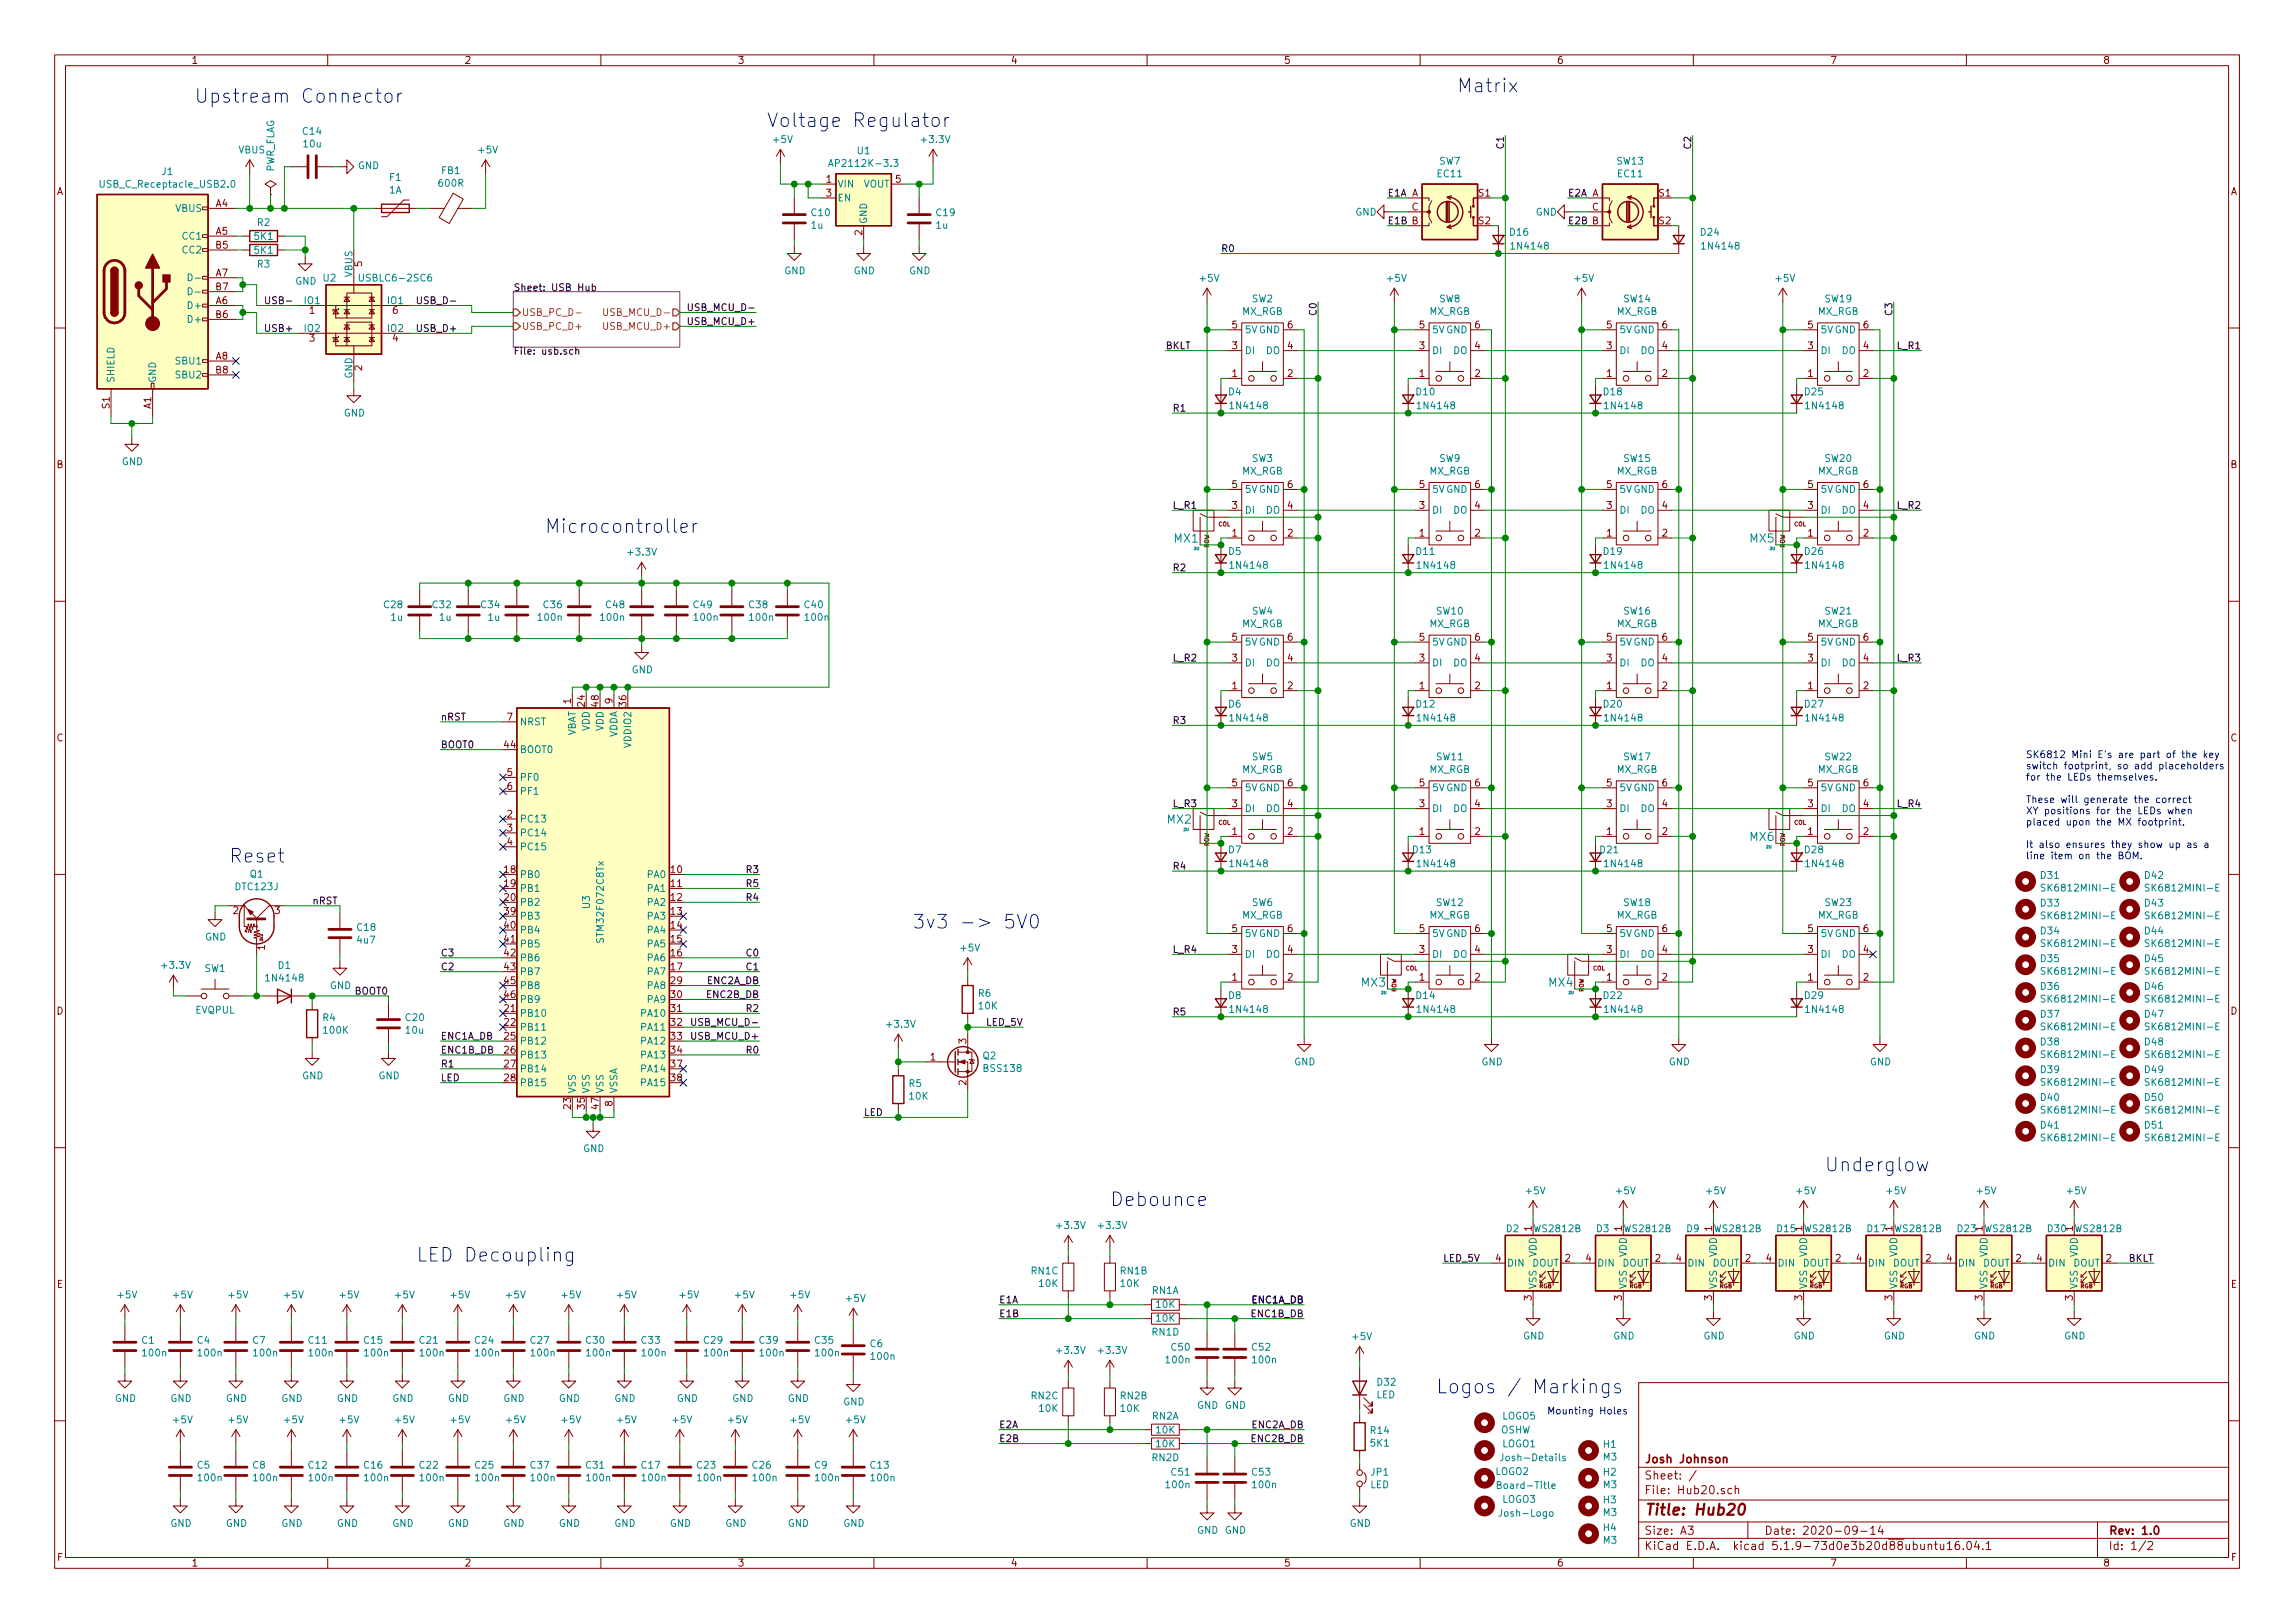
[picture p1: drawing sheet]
<svg xmlns="http://www.w3.org/2000/svg" width="420mm" height="297mm" viewBox="0 0 420 297" stroke-linecap="round" stroke-linejoin="round" font-family="sans-serif">
<defs><g id="words">
<g font-size="3.5" fill="#0000c2">
<text x="266.7" y="16.9">Matrix</text>
<text x="35.6" y="18.8">Upstream Connector</text>
<text x="140.3" y="23.3">Voltage Regulator</text>
<text x="99.7" y="97.6">Microcontroller</text>
<text x="41.9" y="157.9">Reset</text>
<text x="167" y="170">3v3 -&gt; 5V0</text>
<text x="334" y="214.4">Underglow</text>
<text x="203.2" y="220.8">Debounce</text>
<text x="76.2" y="230.9">LED Decoupling</text>
<text x="262.9" y="255.1">Logos / Markings</text>
</g>
<text font-size="2.8" fill="#840000" x="301" y="277.3">Title: Hub20</text>
<g font-size="2.1" fill="#008484">
<text x="215" y="99.3">MX1</text>
<text x="320.4" y="99.3">MX5</text>
<text x="213.7" y="150.7">MX2</text>
<text x="320.4" y="153.9">MX6</text>
<text x="249.3" y="180.6">MX3</text>
<text x="283.6" y="180.6">MX4</text>
</g>
<g font-size="2.1" fill="#840000">
<text x="301" y="267.8">Josh Johnson</text>
<text x="301" y="273.5">File: Hub20.sch</text>
<text x="301" y="270.8">Sheet: /</text>
<text x="301" y="280.9">Size: A3</text>
<text x="323" y="280.9">Date: 2020-09-14</text>
<text x="386" y="280.9">Rev: 1.0</text>
<text x="301" y="283.7">KiCad E.D.A. kicad 5.1.9-73d0e3b20d88ubuntu16.04.1</text>
<text x="386" y="283.7">Id: 1/2</text>
</g>
<g font-size="1.8" fill="#840000">
<text x="35" y="11.7">1</text>
<text x="85" y="11.7">2</text>
<text x="135" y="11.7">3</text>
<text x="185" y="11.7">4</text>
<text x="235" y="11.7">5</text>
<text x="285" y="11.7">6</text>
<text x="335" y="11.7">7</text>
<text x="385" y="11.7">8</text>
<text x="10.4" y="35.7">A</text>
<text x="151.3" y="33.4">1</text>
<text x="151.3" y="36">3</text>
<text x="164" y="33.4">5</text>
<text x="270.7" y="36">S1</text>
<text x="303.7" y="36">S1</text>
<text x="408.4" y="35.7">A</text>
<text x="39.5" y="37.9">A4</text>
<text x="258.4" y="38.5">C</text>
<text x="270.7" y="41.1">S2</text>
<text x="291.5" y="38.5">C</text>
<text x="303.7" y="41.1">S2</text>
<text x="39.5" y="43">A5</text>
<text x="39.5" y="45.5">B5</text>
<text x="157.9" y="43.1" transform="rotate(-90 157.9 43.1)">2</text>
<text x="39.5" y="50.6">A7</text>
<text x="39.5" y="53.1">B7</text>
<text x="66.3" y="48.8" transform="rotate(-90 66.3 48.8)">5</text>
<text x="39.5" y="55.7">A6</text>
<text x="39.5" y="58.2">B6</text>
<text x="56.7" y="57.4">1</text>
<text x="71.9" y="57.4">6</text>
<text x="39.5" y="65.8">A8</text>
<text x="56.7" y="62.5">3</text>
<text x="71.9" y="62.5">4</text>
<text x="225.6" y="60.1">5</text>
<text x="225.6" y="63.9">3</text>
<text x="235.7" y="60.1">6</text>
<text x="235.7" y="63.9">4</text>
<text x="259.9" y="60.1">5</text>
<text x="259.9" y="63.9">3</text>
<text x="270" y="60.1">6</text>
<text x="270" y="63.9">4</text>
<text x="294.2" y="60.1">5</text>
<text x="294.2" y="63.9">3</text>
<text x="304.3" y="60.1">6</text>
<text x="304.3" y="63.9">4</text>
<text x="331" y="60.1">5</text>
<text x="331" y="63.9">3</text>
<text x="341.1" y="60.1">6</text>
<text x="341.1" y="63.9">4</text>
<text x="39.5" y="68.4">B8</text>
<text x="66.3" y="67.8" transform="rotate(-90 66.3 67.8)">2</text>
<text x="225.6" y="69">1</text>
<text x="235.7" y="69">2</text>
<text x="259.9" y="69">1</text>
<text x="270" y="69">2</text>
<text x="294.2" y="69">1</text>
<text x="304.3" y="69">2</text>
<text x="331" y="69">1</text>
<text x="341.1" y="69">2</text>
<text x="20.1" y="74.8" transform="rotate(-90 20.1 74.8)">S1</text>
<text x="27.7" y="74.8" transform="rotate(-90 27.7 74.8)">A1</text>
<text x="10.4" y="85.7">B</text>
<text x="225.6" y="89.3">5</text>
<text x="235.7" y="89.3">6</text>
<text x="259.9" y="89.3">5</text>
<text x="270" y="89.3">6</text>
<text x="294.2" y="89.3">5</text>
<text x="304.3" y="89.3">6</text>
<text x="331" y="89.3">5</text>
<text x="341.1" y="89.3">6</text>
<text x="408.4" y="85.7">B</text>
<text x="225.6" y="93.1">3</text>
<text x="235.7" y="93.1">4</text>
<text x="259.9" y="93.1">3</text>
<text x="270" y="93.1">4</text>
<text x="294.2" y="93.1">3</text>
<text x="304.3" y="93.1">4</text>
<text x="331" y="93.1">3</text>
<text x="341.1" y="93.1">4</text>
<text x="225.6" y="98.2">1</text>
<text x="235.7" y="98.2">2</text>
<text x="259.9" y="98.2">1</text>
<text x="270" y="98.2">2</text>
<text x="294.2" y="98.2">1</text>
<text x="304.3" y="98.2">2</text>
<text x="331" y="98.2">1</text>
<text x="341.1" y="98.2">2</text>
<text x="225.6" y="117.3">5</text>
<text x="235.7" y="117.3">6</text>
<text x="259.9" y="117.3">5</text>
<text x="270" y="117.3">6</text>
<text x="294.2" y="117.3">5</text>
<text x="304.3" y="117.3">6</text>
<text x="331" y="117.3">5</text>
<text x="341.1" y="117.3">6</text>
<text x="225.6" y="121.1">3</text>
<text x="235.7" y="121.1">4</text>
<text x="259.9" y="121.1">3</text>
<text x="270" y="121.1">4</text>
<text x="294.2" y="121.1">3</text>
<text x="304.3" y="121.1">4</text>
<text x="331" y="121.1">3</text>
<text x="341.1" y="121.1">4</text>
<text x="92.9" y="131.9">7</text>
<text x="104.5" y="128.8" transform="rotate(-90 104.5 128.8)">1</text>
<text x="107.1" y="129.3" transform="rotate(-90 107.1 129.3)">24</text>
<text x="109.6" y="129.3" transform="rotate(-90 109.6 129.3)">48</text>
<text x="112.1" y="128.8" transform="rotate(-90 112.1 128.8)">9</text>
<text x="114.7" y="129.3" transform="rotate(-90 114.7 129.3)">36</text>
<text x="225.6" y="126.1">1</text>
<text x="235.7" y="126.1">2</text>
<text x="259.9" y="126.1">1</text>
<text x="270" y="126.1">2</text>
<text x="294.2" y="126.1">1</text>
<text x="304.3" y="126.1">2</text>
<text x="331" y="126.1">1</text>
<text x="341.1" y="126.1">2</text>
<text x="10.4" y="135.7">C</text>
<text x="92.4" y="136.9">44</text>
<text x="408.4" y="135.7">C</text>
<text x="92.9" y="142">5</text>
<text x="225.6" y="143.9">5</text>
<text x="235.7" y="143.9">6</text>
<text x="259.9" y="143.9">5</text>
<text x="270" y="143.9">6</text>
<text x="294.2" y="143.9">5</text>
<text x="304.3" y="143.9">6</text>
<text x="331" y="143.9">5</text>
<text x="341.1" y="143.9">6</text>
<text x="92.9" y="149.6">2</text>
<text x="92.9" y="144.6">6</text>
<text x="225.6" y="147.7">3</text>
<text x="235.7" y="147.7">4</text>
<text x="259.9" y="147.7">3</text>
<text x="270" y="147.7">4</text>
<text x="294.2" y="147.7">3</text>
<text x="304.3" y="147.7">4</text>
<text x="331" y="147.7">3</text>
<text x="341.1" y="147.7">4</text>
<text x="92.9" y="152.2">3</text>
<text x="92.9" y="154.7">4</text>
<text x="225.6" y="152.8">1</text>
<text x="235.7" y="152.8">2</text>
<text x="259.9" y="152.8">1</text>
<text x="270" y="152.8">2</text>
<text x="294.2" y="152.8">1</text>
<text x="304.3" y="152.8">2</text>
<text x="331" y="152.8">1</text>
<text x="341.1" y="152.8">2</text>
<text x="92.4" y="159.8">18</text>
<text x="122.9" y="159.8">10</text>
<text x="42.7" y="167.3">2</text>
<text x="50.3" y="167.3">3</text>
<text x="92.4" y="162.3">19</text>
<text x="92.4" y="164.9">20</text>
<text x="92.4" y="167.4">39</text>
<text x="122.9" y="162.3">11</text>
<text x="122.9" y="164.9">12</text>
<text x="122.9" y="167.4">13</text>
<text x="48.5" y="173.9" transform="rotate(-90 48.5 173.9)">1</text>
<text x="92.4" y="170">40</text>
<text x="92.4" y="172.5">41</text>
<text x="122.9" y="170">14</text>
<text x="122.9" y="172.5">15</text>
<text x="225.6" y="170.6">5</text>
<text x="235.7" y="170.6">6</text>
<text x="259.9" y="170.6">5</text>
<text x="270" y="170.6">6</text>
<text x="294.2" y="170.6">5</text>
<text x="304.3" y="170.6">6</text>
<text x="331" y="170.6">5</text>
<text x="341.1" y="170.6">6</text>
<text x="92.4" y="175">42</text>
<text x="92.4" y="177.6">43</text>
<text x="122.9" y="175">16</text>
<text x="122.9" y="177.6">17</text>
<text x="225.6" y="179.5">1</text>
<text x="225.6" y="174.4">3</text>
<text x="235.7" y="179.5">2</text>
<text x="235.7" y="174.4">4</text>
<text x="259.9" y="179.5">1</text>
<text x="259.9" y="174.4">3</text>
<text x="270" y="179.5">2</text>
<text x="270" y="174.4">4</text>
<text x="294.2" y="179.5">1</text>
<text x="294.2" y="174.4">3</text>
<text x="304.3" y="179.5">2</text>
<text x="304.3" y="174.4">4</text>
<text x="331" y="179.5">1</text>
<text x="331" y="174.4">3</text>
<text x="341.1" y="179.5">2</text>
<text x="341.1" y="174.4">4</text>
<text x="10.4" y="185.7">D</text>
<text x="92.4" y="185.2">21</text>
<text x="92.4" y="180.1">45</text>
<text x="92.4" y="182.7">46</text>
<text x="122.9" y="180.1">29</text>
<text x="122.9" y="182.7">30</text>
<text x="122.9" y="185.2">31</text>
<text x="408.4" y="185.7">D</text>
<text x="92.4" y="187.7">22</text>
<text x="92.4" y="190.3">25</text>
<text x="122.9" y="187.7">32</text>
<text x="122.9" y="190.3">33</text>
<text x="176.9" y="191" transform="rotate(-90 176.9 191)">3</text>
<text x="92.4" y="192.8">26</text>
<text x="92.4" y="195.4">27</text>
<text x="92.4" y="197.9">28</text>
<text x="122.9" y="192.8">34</text>
<text x="122.9" y="195.4">37</text>
<text x="122.9" y="197.9">38</text>
<text x="170.3" y="194.1">1</text>
<text x="104.5" y="202.9" transform="rotate(-90 104.5 202.9)">23</text>
<text x="107.1" y="202.9" transform="rotate(-90 107.1 202.9)">35</text>
<text x="109.6" y="202.9" transform="rotate(-90 109.6 202.9)">47</text>
<text x="112.1" y="202.4" transform="rotate(-90 112.1 202.4)">8</text>
<text x="176.9" y="198.6" transform="rotate(-90 176.9 198.6)">2</text>
<text x="280.4" y="225.3" transform="rotate(-90 280.4 225.3)">1</text>
<text x="296.9" y="225.3" transform="rotate(-90 296.9 225.3)">1</text>
<text x="313.4" y="225.3" transform="rotate(-90 313.4 225.3)">1</text>
<text x="329.9" y="225.3" transform="rotate(-90 329.9 225.3)">1</text>
<text x="346.5" y="225.3" transform="rotate(-90 346.5 225.3)">1</text>
<text x="363" y="225.3" transform="rotate(-90 363 225.3)">1</text>
<text x="379.5" y="225.3" transform="rotate(-90 379.5 225.3)">1</text>
<text x="273.8" y="230.9">4</text>
<text x="286.5" y="230.9">2</text>
<text x="290.3" y="230.9">4</text>
<text x="303" y="230.9">2</text>
<text x="306.9" y="230.9">4</text>
<text x="319.6" y="230.9">2</text>
<text x="323.4" y="230.9">4</text>
<text x="336.1" y="230.9">2</text>
<text x="339.9" y="230.9">4</text>
<text x="352.6" y="230.9">2</text>
<text x="356.4" y="230.9">4</text>
<text x="369.1" y="230.9">2</text>
<text x="372.9" y="230.9">4</text>
<text x="385.6" y="230.9">2</text>
<text x="10.4" y="235.7">E</text>
<text x="280.4" y="238" transform="rotate(-90 280.4 238)">3</text>
<text x="296.9" y="238" transform="rotate(-90 296.9 238)">3</text>
<text x="313.4" y="238" transform="rotate(-90 313.4 238)">3</text>
<text x="329.9" y="238" transform="rotate(-90 329.9 238)">3</text>
<text x="346.5" y="238" transform="rotate(-90 346.5 238)">3</text>
<text x="363" y="238" transform="rotate(-90 363 238)">3</text>
<text x="379.5" y="238" transform="rotate(-90 379.5 238)">3</text>
<text x="408.4" y="235.7">E</text>
<text x="10.5" y="285.7">F</text>
<text x="35" y="286.7">1</text>
<text x="85" y="286.7">2</text>
<text x="135" y="286.7">3</text>
<text x="185" y="286.7">4</text>
<text x="235" y="286.7">5</text>
<text x="285" y="286.7">6</text>
<text x="335" y="286.7">7</text>
<text x="385" y="286.7">8</text>
<text x="408.5" y="285.7">F</text>
</g>
<g font-size="1.8" fill="#008484">
<text x="43.7" y="28.1">VBUS</text>
<text x="55.5" y="24.7">C14</text>
<text x="55.6" y="27">10u</text>
<text x="87.7" y="28.1">+5V</text>
<text x="141.7" y="26.2">+5V</text>
<text x="157" y="28.2">U1</text>
<text x="168.9" y="26.2">+3.3V</text>
<text x="18.9" y="34.4">USB_C_Receptacle_USB2.0</text>
<text x="29.7" y="32">J1</text>
<text x="50.2" y="31.6" transform="rotate(-90 50.2 31.6)">PWR_FLAG</text>
<text x="65.5" y="30.9">GND</text>
<text x="71.3" y="35.4">1A</text>
<text x="71.4" y="33.1">F1</text>
<text x="80.4" y="34.2">600R</text>
<text x="80.9" y="31.9">FB1</text>
<text x="152.8" y="30.5">AP2112K-3.3</text>
<text x="153.3" y="34.3">VIN</text>
<text x="158" y="34.3">VOUT</text>
<text x="263.2" y="32.4">EC11</text>
<text x="263.5" y="30.1">SW7</text>
<text x="296" y="30.1">SW13</text>
<text x="296.2" y="32.4">EC11</text>
<text x="32.2" y="38.8">VBUS</text>
<text x="47.1" y="41.4">R2</text>
<text x="148.6" y="41.9">1u</text>
<text x="148.6" y="39.6">C10</text>
<text x="153.3" y="36.9">EN</text>
<text x="158.7" y="41.1" transform="rotate(-90 158.7 41.1)">GND</text>
<text x="171.4" y="41.9">1u</text>
<text x="171.5" y="39.6">C19</text>
<text x="248.1" y="39.5">GND</text>
<text x="281.2" y="39.5">GND</text>
<text x="33.6" y="43.9">CC1</text>
<text x="33.6" y="46.4">CC2</text>
<text x="46.6" y="46.4">5K1</text>
<text x="46.6" y="43.9">5K1</text>
<text x="276.5" y="43.1">D16</text>
<text x="276.9" y="45.7">1N4148</text>
<text x="311.4" y="43.1">D24</text>
<text x="311.9" y="45.7">1N4148</text>
<text x="47.1" y="49">R3</text>
<text x="54.1" y="52.1">GND</text>
<text x="59.2" y="51.5">U2</text>
<text x="64.5" y="50.7" transform="rotate(-90 64.5 50.7)">VBUS</text>
<text x="66.3" y="51.5">USBLC6-2SC6</text>
<text x="143.6" y="50.2">GND</text>
<text x="156.3" y="50.2">GND</text>
<text x="166.4" y="50.2">GND</text>
<text x="219.8" y="51.6">+5V</text>
<text x="254.1" y="51.6">+5V</text>
<text x="288.3" y="51.6">+5V</text>
<text x="325.2" y="51.6">+5V</text>
<text x="34.8" y="56.6">D+</text>
<text x="34.8" y="59.1">D+</text>
<text x="55.7" y="55.7">IO1</text>
<text x="71" y="55.7">IO1</text>
<text x="227.4" y="57.6">MX_RGB</text>
<text x="229.2" y="55.3">SW2</text>
<text x="261.6" y="57.6">MX_RGB</text>
<text x="263.5" y="55.3">SW8</text>
<text x="295.9" y="57.6">MX_RGB</text>
<text x="297.3" y="55.3">SW14</text>
<text x="332.8" y="57.6">MX_RGB</text>
<text x="334.1" y="55.3">SW19</text>
<text x="55.7" y="60.7">IO2</text>
<text x="71" y="60.7">IO2</text>
<text x="227.8" y="61">5V GND</text>
<text x="227.8" y="64.8">DI</text>
<text x="231.8" y="64.8">DO</text>
<text x="262.1" y="61">5V GND</text>
<text x="262.1" y="64.8">DI</text>
<text x="266.1" y="64.8">DO</text>
<text x="296.4" y="61">5V GND</text>
<text x="296.4" y="64.8">DI</text>
<text x="300.4" y="64.8">DO</text>
<text x="333.2" y="61">5V GND</text>
<text x="333.2" y="64.8">DI</text>
<text x="337.2" y="64.8">DO</text>
<text x="21" y="70.1" transform="rotate(-90 21 70.1)">SHIELD</text>
<text x="28.6" y="70.1" transform="rotate(-90 28.6 70.1)">GND</text>
<text x="32.4" y="66.7">SBU1</text>
<text x="32.4" y="69.3">SBU2</text>
<text x="64.5" y="69.3" transform="rotate(-90 64.5 69.3)">GND</text>
<text x="62.9" y="76.2">GND</text>
<text x="224.9" y="72.4">D4</text>
<text x="225.5" y="74.9">1N4148</text>
<text x="259.3" y="72.4">D10</text>
<text x="259.8" y="74.9">1N4148</text>
<text x="293.6" y="72.4">D18</text>
<text x="294.1" y="74.9">1N4148</text>
<text x="330.5" y="72.4">D25</text>
<text x="330.9" y="74.9">1N4148</text>
<text x="22.3" y="85.1">GND</text>
<text x="227.4" y="86.9">MX_RGB</text>
<text x="229.2" y="84.5">SW3</text>
<text x="261.6" y="86.9">MX_RGB</text>
<text x="263.5" y="84.5">SW9</text>
<text x="295.9" y="86.9">MX_RGB</text>
<text x="297.3" y="84.5">SW15</text>
<text x="332.8" y="86.9">MX_RGB</text>
<text x="334.1" y="84.5">SW20</text>
<text x="227.8" y="90.2">5V GND</text>
<text x="227.8" y="94">DI</text>
<text x="231.8" y="94">DO</text>
<text x="262.1" y="90.2">5V GND</text>
<text x="262.1" y="94">DI</text>
<text x="266.1" y="94">DO</text>
<text x="296.4" y="90.2">5V GND</text>
<text x="296.4" y="94">DI</text>
<text x="300.4" y="94">DO</text>
<text x="333.2" y="90.2">5V GND</text>
<text x="333.2" y="94">DI</text>
<text x="337.2" y="94">DO</text>
<text x="115.1" y="101.7">+3.3V</text>
<text x="224.9" y="101.6">D5</text>
<text x="259.3" y="101.6">D11</text>
<text x="293.6" y="101.6">D19</text>
<text x="330.5" y="101.6">D26</text>
<text x="225.5" y="104.1">1N4148</text>
<text x="259.8" y="104.1">1N4148</text>
<text x="294.1" y="104.1">1N4148</text>
<text x="330.9" y="104.1">1N4148</text>
<text x="70.4" y="111.3">C28</text>
<text x="71.6" y="113.6">1u</text>
<text x="79.2" y="111.3">C32</text>
<text x="80.5" y="113.6">1u</text>
<text x="88.1" y="111.3">C34</text>
<text x="89.4" y="113.6">1u</text>
<text x="98.7" y="113.6">100n</text>
<text x="99.6" y="111.3">C36</text>
<text x="110.1" y="113.6">100n</text>
<text x="111" y="111.3">C48</text>
<text x="127" y="111.3">C49</text>
<text x="127.2" y="113.6">100n</text>
<text x="137.2" y="111.3">C38</text>
<text x="137.4" y="113.6">100n</text>
<text x="147.3" y="111.3">C40</text>
<text x="147.5" y="113.6">100n</text>
<text x="229.2" y="112.5">SW4</text>
<text x="263" y="112.5">SW10</text>
<text x="297.3" y="112.5">SW16</text>
<text x="334.1" y="112.5">SW21</text>
<text x="227.4" y="114.8">MX_RGB</text>
<text x="227.8" y="118.1">5V GND</text>
<text x="261.6" y="114.8">MX_RGB</text>
<text x="262.1" y="118.1">5V GND</text>
<text x="295.9" y="114.8">MX_RGB</text>
<text x="296.4" y="118.1">5V GND</text>
<text x="332.8" y="114.8">MX_RGB</text>
<text x="333.2" y="118.1">5V GND</text>
<text x="115.6" y="123.2">GND</text>
<text x="227.8" y="122">DI</text>
<text x="231.8" y="122">DO</text>
<text x="262.1" y="122">DI</text>
<text x="266.1" y="122">DO</text>
<text x="296.4" y="122">DI</text>
<text x="300.4" y="122">DO</text>
<text x="333.2" y="122">DI</text>
<text x="337.2" y="122">DO</text>
<text x="224.9" y="129.5">D6</text>
<text x="259.3" y="129.5">D12</text>
<text x="293.6" y="129.5">D20</text>
<text x="330.5" y="129.5">D27</text>
<text x="95.1" y="137.8">BOOT0</text>
<text x="95.1" y="132.8">NRST</text>
<text x="105.4" y="134.9" transform="rotate(-90 105.4 134.9)">VBAT</text>
<text x="107.9" y="133.8" transform="rotate(-90 107.9 133.8)">VDD</text>
<text x="110.5" y="133.8" transform="rotate(-90 110.5 133.8)">VDD</text>
<text x="113" y="135.1" transform="rotate(-90 113 135.1)">VDDA</text>
<text x="115.6" y="136.7" transform="rotate(-90 115.6 136.7)">VDDIO2</text>
<text x="225.5" y="132">1N4148</text>
<text x="259.8" y="132">1N4148</text>
<text x="294.1" y="132">1N4148</text>
<text x="330.9" y="132">1N4148</text>
<text x="95.1" y="142.9">PF0</text>
<text x="227.4" y="141.5">MX_RGB</text>
<text x="229.2" y="139.2">SW5</text>
<text x="261.6" y="141.5">MX_RGB</text>
<text x="263" y="139.2">SW11</text>
<text x="295.9" y="141.5">MX_RGB</text>
<text x="297.3" y="139.2">SW17</text>
<text x="332.8" y="141.5">MX_RGB</text>
<text x="334.1" y="139.2">SW22</text>
<text x="95.1" y="145.5">PF1</text>
<text x="227.8" y="144.8">5V GND</text>
<text x="227.8" y="148.6">DI</text>
<text x="231.8" y="148.6">DO</text>
<text x="262.1" y="144.8">5V GND</text>
<text x="262.1" y="148.6">DI</text>
<text x="266.1" y="148.6">DO</text>
<text x="296.4" y="144.8">5V GND</text>
<text x="296.4" y="148.6">DI</text>
<text x="300.4" y="148.6">DO</text>
<text x="333.2" y="144.8">5V GND</text>
<text x="333.2" y="148.6">DI</text>
<text x="337.2" y="148.6">DO</text>
<text x="95.1" y="150.5">PC13</text>
<text x="95.1" y="153.1">PC14</text>
<text x="95.1" y="155.6">PC15</text>
<text x="45.8" y="160.6">Q1</text>
<text x="95.1" y="160.7">PB0</text>
<text x="118.6" y="160.7">PA0</text>
<text x="224.9" y="156.2">D7</text>
<text x="225.5" y="158.7">1N4148</text>
<text x="258.7" y="156.2">D13</text>
<text x="259.8" y="158.7">1N4148</text>
<text x="293" y="156.2">D21</text>
<text x="294.1" y="158.7">1N4148</text>
<text x="330.5" y="156.2">D28</text>
<text x="330.9" y="158.7">1N4148</text>
<text x="373.7" y="160.8">D31</text>
<text x="392.7" y="160.8">D42</text>
<text x="43.2" y="162.9">DTC123J</text>
<text x="95.1" y="163.2">PB1</text>
<text x="95.1" y="165.8">PB2</text>
<text x="108" y="166.3" transform="rotate(-90 108 166.3)">U3</text>
<text x="118.6" y="163.2">PA1</text>
<text x="118.6" y="165.8">PA2</text>
<text x="229.2" y="165.8">SW6</text>
<text x="263" y="165.8">SW12</text>
<text x="297.3" y="165.8">SW18</text>
<text x="334.1" y="165.8">SW23</text>
<text x="373.7" y="165.9">D33</text>
<text x="374.5" y="163.2">SK6812MINI-E</text>
<text x="392.7" y="165.9">D43</text>
<text x="393.6" y="163.2">SK6812MINI-E</text>
<text x="37.5" y="172.1">GND</text>
<text x="65.4" y="170.4">C18</text>
<text x="65.5" y="172.7">4u7</text>
<text x="95.1" y="168.3">PB3</text>
<text x="95.1" y="170.9">PB4</text>
<text x="95.1" y="173.4">PB5</text>
<text x="110.5" y="172.1" transform="rotate(-90 110.5 172.1)">STM32F072C8Tx</text>
<text x="118.6" y="168.3">PA3</text>
<text x="118.6" y="170.9">PA4</text>
<text x="118.6" y="173.4">PA5</text>
<text x="227.4" y="168.1">MX_RGB</text>
<text x="227.8" y="171.5">5V GND</text>
<text x="261.6" y="168.1">MX_RGB</text>
<text x="262.1" y="171.5">5V GND</text>
<text x="295.9" y="168.1">MX_RGB</text>
<text x="296.4" y="171.5">5V GND</text>
<text x="332.8" y="168.1">MX_RGB</text>
<text x="333.2" y="171.5">5V GND</text>
<text x="373.7" y="171">D34</text>
<text x="374.5" y="173.3">SK6812MINI-E</text>
<text x="374.5" y="168.2">SK6812MINI-E</text>
<text x="392.7" y="171">D44</text>
<text x="393.6" y="173.3">SK6812MINI-E</text>
<text x="393.6" y="168.2">SK6812MINI-E</text>
<text x="29.8" y="177.3">+3.3V</text>
<text x="37.5" y="177.9">SW1</text>
<text x="49" y="179.6">1N4148</text>
<text x="51" y="177.3">D1</text>
<text x="95.1" y="175.9">PB6</text>
<text x="95.1" y="178.5">PB7</text>
<text x="118.6" y="175.9">PA6</text>
<text x="118.6" y="178.5">PA7</text>
<text x="175.9" y="174.1">+5V</text>
<text x="227.8" y="175.3">DI</text>
<text x="231.8" y="175.3">DO</text>
<text x="262.1" y="175.3">DI</text>
<text x="266.1" y="175.3">DO</text>
<text x="296.4" y="175.3">DI</text>
<text x="300.4" y="175.3">DO</text>
<text x="333.2" y="175.3">DI</text>
<text x="337.2" y="175.3">DO</text>
<text x="373.7" y="176.1">D35</text>
<text x="374.5" y="178.4">SK6812MINI-E</text>
<text x="392.7" y="176.1">D45</text>
<text x="393.6" y="178.4">SK6812MINI-E</text>
<text x="35.7" y="185.5">EVQPUL</text>
<text x="60.4" y="181">GND</text>
<text x="95.1" y="181">PB8</text>
<text x="95.1" y="183.6">PB9</text>
<text x="118.6" y="181">PA8</text>
<text x="118.6" y="183.6">PA9</text>
<text x="179.1" y="182.4">R6</text>
<text x="179.2" y="184.7">10K</text>
<text x="224.9" y="182.8">D8</text>
<text x="225.5" y="185.4">1N4148</text>
<text x="259.3" y="182.8">D14</text>
<text x="259.8" y="185.4">1N4148</text>
<text x="293.6" y="182.8">D22</text>
<text x="294.1" y="185.4">1N4148</text>
<text x="330.5" y="182.8">D29</text>
<text x="330.9" y="185.4">1N4148</text>
<text x="373.7" y="181.2">D36</text>
<text x="374.5" y="183.5">SK6812MINI-E</text>
<text x="392.7" y="181.2">D46</text>
<text x="393.6" y="183.5">SK6812MINI-E</text>
<text x="59.1" y="186.9">R4</text>
<text x="59.3" y="189.2">100K</text>
<text x="74.3" y="186.9">C20</text>
<text x="74.4" y="189.2">10u</text>
<text x="95.1" y="186.1">PB10</text>
<text x="95.1" y="188.6">PB11</text>
<text x="95.1" y="191.2">PB12</text>
<text x="117.6" y="186.1">PA10</text>
<text x="117.6" y="188.6">PA11</text>
<text x="117.6" y="191.2">PA12</text>
<text x="162.5" y="188.1">+3.3V</text>
<text x="373.7" y="191.3">D38</text>
<text x="373.7" y="186.2">D37</text>
<text x="374.5" y="188.6">SK6812MINI-E</text>
<text x="392.7" y="191.3">D48</text>
<text x="392.7" y="186.2">D47</text>
<text x="393.6" y="188.6">SK6812MINI-E</text>
<text x="55.3" y="197.5">GND</text>
<text x="69.3" y="197.5">GND</text>
<text x="95.1" y="193.7">PB13</text>
<text x="95.1" y="196.3">PB14</text>
<text x="117.6" y="193.7">PA13</text>
<text x="117.6" y="196.3">PA14</text>
<text x="180" y="193.9">Q2</text>
<text x="180.3" y="196.2">BSS138</text>
<text x="236.9" y="195">GND</text>
<text x="271.2" y="195">GND</text>
<text x="305.5" y="195">GND</text>
<text x="342.3" y="195">GND</text>
<text x="373.7" y="196.4">D39</text>
<text x="374.5" y="193.6">SK6812MINI-E</text>
<text x="392.7" y="196.4">D49</text>
<text x="393.6" y="193.6">SK6812MINI-E</text>
<text x="95.1" y="198.8">PB15</text>
<text x="105.4" y="200.2" transform="rotate(-90 105.4 200.2)">VSS</text>
<text x="107.9" y="200.2" transform="rotate(-90 107.9 200.2)">VSS</text>
<text x="110.5" y="200.2" transform="rotate(-90 110.5 200.2)">VSS</text>
<text x="113" y="200.2" transform="rotate(-90 113 200.2)">VSSA</text>
<text x="117.6" y="198.8">PA15</text>
<text x="166.4" y="198.9">R5</text>
<text x="166.5" y="201.3">10K</text>
<text x="373.7" y="201.5">D40</text>
<text x="374.5" y="198.7">SK6812MINI-E</text>
<text x="374.5" y="203.8">SK6812MINI-E</text>
<text x="392.7" y="201.5">D50</text>
<text x="393.6" y="203.8">SK6812MINI-E</text>
<text x="393.6" y="198.7">SK6812MINI-E</text>
<text x="373.7" y="206.6">D41</text>
<text x="374.5" y="208.9">SK6812MINI-E</text>
<text x="392.7" y="206.6">D51</text>
<text x="393.6" y="208.9">SK6812MINI-E</text>
<text x="106.8" y="210.9">GND</text>
<text x="279.5" y="218.6">+5V</text>
<text x="296" y="218.6">+5V</text>
<text x="312.5" y="218.6">+5V</text>
<text x="329" y="218.6">+5V</text>
<text x="345.5" y="218.6">+5V</text>
<text x="362" y="218.6">+5V</text>
<text x="378.5" y="218.6">+5V</text>
<text x="193.6" y="224.9">+3.3V</text>
<text x="201.2" y="224.9">+3.3V</text>
<text x="275.8" y="225.5">D2</text>
<text x="281.1" y="225.5">WS2812B</text>
<text x="292.3" y="225.5">D3</text>
<text x="297.6" y="225.5">WS2812B</text>
<text x="308.8" y="225.5">D9</text>
<text x="314.1" y="225.5">WS2812B</text>
<text x="325.4" y="225.5">D15</text>
<text x="330.6" y="225.5">WS2812B</text>
<text x="341.9" y="225.5">D17</text>
<text x="347.1" y="225.5">WS2812B</text>
<text x="358.4" y="225.5">D23</text>
<text x="363.7" y="225.5">WS2812B</text>
<text x="374.9" y="225.5">D30</text>
<text x="380.2" y="225.5">WS2812B</text>
<text x="188.8" y="233.2">RN1C</text>
<text x="205.1" y="233.2">RN1B</text>
<text x="275.8" y="231.8">DIN</text>
<text x="280.5" y="231.8">DOUT</text>
<text x="281.3" y="230.1" transform="rotate(-90 281.3 230.1)">VDD</text>
<text x="292.4" y="231.8">DIN</text>
<text x="297" y="231.8">DOUT</text>
<text x="297.8" y="230.1" transform="rotate(-90 297.8 230.1)">VDD</text>
<text x="308.9" y="231.8">DIN</text>
<text x="313.5" y="231.8">DOUT</text>
<text x="314.3" y="230.1" transform="rotate(-90 314.3 230.1)">VDD</text>
<text x="325.4" y="231.8">DIN</text>
<text x="330" y="231.8">DOUT</text>
<text x="330.8" y="230.1" transform="rotate(-90 330.8 230.1)">VDD</text>
<text x="341.9" y="231.8">DIN</text>
<text x="346.5" y="231.8">DOUT</text>
<text x="347.3" y="230.1" transform="rotate(-90 347.3 230.1)">VDD</text>
<text x="358.4" y="231.8">DIN</text>
<text x="363" y="231.8">DOUT</text>
<text x="363.9" y="230.1" transform="rotate(-90 363.9 230.1)">VDD</text>
<text x="374.9" y="231.8">DIN</text>
<text x="379.6" y="231.8">DOUT</text>
<text x="380.4" y="230.1" transform="rotate(-90 380.4 230.1)">VDD</text>
<text x="21.6" y="237.6">+5V</text>
<text x="31.8" y="237.6">+5V</text>
<text x="42" y="237.6">+5V</text>
<text x="52.1" y="237.6">+5V</text>
<text x="62.3" y="237.6">+5V</text>
<text x="72.4" y="237.6">+5V</text>
<text x="82.6" y="237.6">+5V</text>
<text x="92.8" y="237.6">+5V</text>
<text x="102.9" y="237.6">+5V</text>
<text x="113.1" y="237.6">+5V</text>
<text x="124.5" y="237.6">+5V</text>
<text x="134.7" y="237.6">+5V</text>
<text x="144.8" y="237.6">+5V</text>
<text x="155" y="238.3">+5V</text>
<text x="190.3" y="235.5">10K</text>
<text x="205.2" y="235.5">10K</text>
<text x="210.9" y="236.8">RN1A</text>
<text x="211.7" y="239.4">10K</text>
<text x="281.3" y="236" transform="rotate(-90 281.3 236)">VSS</text>
<text x="297.8" y="236" transform="rotate(-90 297.8 236)">VSS</text>
<text x="314.3" y="236" transform="rotate(-90 314.3 236)">VSS</text>
<text x="330.8" y="236" transform="rotate(-90 330.8 236)">VSS</text>
<text x="347.3" y="236" transform="rotate(-90 347.3 236)">VSS</text>
<text x="363.9" y="236" transform="rotate(-90 363.9 236)">VSS</text>
<text x="380.4" y="236" transform="rotate(-90 380.4 236)">VSS</text>
<text x="26" y="245.9">C1</text>
<text x="36.1" y="245.9">C4</text>
<text x="46.3" y="245.9">C7</text>
<text x="56.5" y="245.9">C11</text>
<text x="66.7" y="245.9">C15</text>
<text x="76.9" y="245.9">C21</text>
<text x="87" y="245.9">C24</text>
<text x="97.2" y="245.9">C27</text>
<text x="107.3" y="245.9">C30</text>
<text x="117.5" y="245.9">C33</text>
<text x="128.9" y="245.9">C29</text>
<text x="139.1" y="245.9">C39</text>
<text x="149.3" y="245.9">C35</text>
<text x="210.9" y="244.4">RN1D</text>
<text x="211.7" y="241.9">10K</text>
<text x="247.7" y="245.2">+5V</text>
<text x="278.8" y="245.1">GND</text>
<text x="295.4" y="245.1">GND</text>
<text x="311.9" y="245.1">GND</text>
<text x="328.4" y="245.1">GND</text>
<text x="344.9" y="245.1">GND</text>
<text x="361.4" y="245.1">GND</text>
<text x="377.9" y="245.1">GND</text>
<text x="26.2" y="248.2">100n</text>
<text x="36.4" y="248.2">100n</text>
<text x="46.6" y="248.2">100n</text>
<text x="56.7" y="248.2">100n</text>
<text x="66.9" y="248.2">100n</text>
<text x="77" y="248.2">100n</text>
<text x="87.2" y="248.2">100n</text>
<text x="97.4" y="248.2">100n</text>
<text x="107.5" y="248.2">100n</text>
<text x="117.7" y="248.2">100n</text>
<text x="129.1" y="248.2">100n</text>
<text x="139.3" y="248.2">100n</text>
<text x="149.4" y="248.2">100n</text>
<text x="159.3" y="246.6">C6</text>
<text x="159.6" y="248.9">100n</text>
<text x="193.6" y="247.8">+3.3V</text>
<text x="201.2" y="247.8">+3.3V</text>
<text x="213.6" y="249.5">100n</text>
<text x="214.5" y="247.2">C50</text>
<text x="229.3" y="247.2">C52</text>
<text x="229.4" y="249.5">100n</text>
<text x="21" y="256.6">GND</text>
<text x="31.2" y="256.6">GND</text>
<text x="41.4" y="256.6">GND</text>
<text x="51.5" y="256.6">GND</text>
<text x="61.7" y="256.6">GND</text>
<text x="71.8" y="256.6">GND</text>
<text x="82" y="256.6">GND</text>
<text x="92.2" y="256.6">GND</text>
<text x="102.3" y="256.6">GND</text>
<text x="112.5" y="256.6">GND</text>
<text x="123.9" y="256.6">GND</text>
<text x="134.1" y="256.6">GND</text>
<text x="144.2" y="256.6">GND</text>
<text x="154.4" y="257.2">GND</text>
<text x="188.8" y="256.1">RN2C</text>
<text x="205.1" y="256.1">RN2B</text>
<text x="219.2" y="257.8">GND GND</text>
<text x="252" y="255.9">LED</text>
<text x="252.2" y="253.6">D32</text>
<text x="31.8" y="260.5">+5V</text>
<text x="42" y="260.5">+5V</text>
<text x="52.1" y="260.5">+5V</text>
<text x="62.3" y="260.5">+5V</text>
<text x="72.4" y="260.5">+5V</text>
<text x="82.6" y="260.5">+5V</text>
<text x="92.8" y="260.5">+5V</text>
<text x="102.9" y="260.5">+5V</text>
<text x="113.1" y="260.5">+5V</text>
<text x="123.2" y="260.5">+5V</text>
<text x="133.4" y="260.5">+5V</text>
<text x="144.8" y="260.5">+5V</text>
<text x="155" y="260.5">+5V</text>
<text x="190.3" y="258.4">10K</text>
<text x="205.2" y="258.4">10K</text>
<text x="210.9" y="259.8">RN2A</text>
<text x="211.7" y="262.3">10K</text>
<text x="251" y="262.4">R14</text>
<text x="274.8" y="262.3">OSHW</text>
<text x="275" y="259.8">LOGO5</text>
<text x="36.1" y="268.8">C5</text>
<text x="46.3" y="268.8">C8</text>
<text x="56.5" y="268.8">C12</text>
<text x="66.7" y="268.8">C16</text>
<text x="76.9" y="268.8">C22</text>
<text x="87" y="268.8">C25</text>
<text x="97.2" y="268.8">C37</text>
<text x="107.3" y="268.8">C31</text>
<text x="117.5" y="268.8">C17</text>
<text x="127.7" y="268.8">C23</text>
<text x="137.8" y="268.8">C26</text>
<text x="149.2" y="268.8">C9</text>
<text x="159.4" y="268.8">C13</text>
<text x="210.9" y="267.4">RN2D</text>
<text x="211.7" y="264.9">10K</text>
<text x="251" y="264.8">5K1</text>
<text x="273.8" y="270">LOGO2</text>
<text x="275" y="264.9">LOGO1</text>
<text x="275.4" y="267.4">Josh-Details</text>
<text x="293.5" y="267.3">M3</text>
<text x="293.6" y="265">H1</text>
<text x="36.4" y="271.1">100n</text>
<text x="46.6" y="271.1">100n</text>
<text x="56.7" y="271.1">100n</text>
<text x="66.9" y="271.1">100n</text>
<text x="77" y="271.1">100n</text>
<text x="87.2" y="271.1">100n</text>
<text x="97.4" y="271.1">100n</text>
<text x="107.5" y="271.1">100n</text>
<text x="117.7" y="271.1">100n</text>
<text x="127.8" y="271.1">100n</text>
<text x="138" y="271.1">100n</text>
<text x="149.4" y="271.1">100n</text>
<text x="159.6" y="271.1">100n</text>
<text x="213.6" y="272.4">100n</text>
<text x="214.5" y="270.1">C51</text>
<text x="229.3" y="270.1">C53</text>
<text x="229.4" y="272.4">100n</text>
<text x="250.9" y="272.4">LED</text>
<text x="251" y="270.1">JP1</text>
<text x="274.7" y="272.5">Board-Title</text>
<text x="275" y="275">LOGO3</text>
<text x="293.5" y="272.4">M3</text>
<text x="293.6" y="275.1">H3</text>
<text x="293.6" y="270.1">H2</text>
<text x="31.2" y="279.4">GND</text>
<text x="41.4" y="279.4">GND</text>
<text x="51.5" y="279.4">GND</text>
<text x="61.7" y="279.4">GND</text>
<text x="71.8" y="279.4">GND</text>
<text x="82" y="279.4">GND</text>
<text x="92.2" y="279.4">GND</text>
<text x="102.3" y="279.4">GND</text>
<text x="112.5" y="279.4">GND</text>
<text x="122.6" y="279.4">GND</text>
<text x="132.8" y="279.4">GND</text>
<text x="144.2" y="279.4">GND</text>
<text x="154.4" y="279.4">GND</text>
<text x="219.2" y="280.7">GND GND</text>
<text x="247.1" y="279.4">GND</text>
<text x="274.9" y="277.6">Josh-Logo</text>
<text x="293.5" y="277.5">M3</text>
<text x="293.6" y="280.2">H4</text>
<text x="293.5" y="282.5">M3</text>
</g>
<g font-size="1.8">
<text x="275.3" y="27.1" transform="rotate(-90 275.3 27.1)">C1</text>
<text x="309.6" y="27.1" transform="rotate(-90 309.6 27.1)">C2</text>
<text x="254" y="36">E1A A</text>
<text x="287" y="36">E2A A</text>
<text x="254" y="41.1">E1B B</text>
<text x="287" y="41.1">E2B B</text>
<text x="223.5" y="46.1">R0</text>
<text x="94" y="53.3">Sheet: USB Hub</text>
<text x="48.3" y="55.7">USB-</text>
<text x="77.2" y="55.7">USB_D-</text>
<text x="126.4" y="59.5">USB_MCU_D+</text>
<text x="126.8" y="56.9">USB_MCU_D-</text>
<text x="241" y="57.5" transform="rotate(-90 241 57.5)">C0</text>
<text x="346.5" y="57.5" transform="rotate(-90 346.5 57.5)">C3</text>
<text x="48.3" y="60.7">USB+</text>
<text x="76.8" y="60.7">USB_D+</text>
<text x="94" y="64.9">File: usb.sch</text>
<text x="213.4" y="63.9">BKLT</text>
<text x="347.5" y="63.9">L_R1</text>
<text x="214.6" y="75.3">R1</text>
<text x="214.6" y="93.1">L_R1</text>
<text x="347.5" y="93.1">L_R2</text>
<text x="214.6" y="104.6">R2</text>
<text x="214.6" y="121.1">L_R2</text>
<text x="347.5" y="121.1">L_R3</text>
<text x="80.6" y="131.9">nRST</text>
<text x="80.6" y="136.9">BOOT0</text>
<text x="214.6" y="132.5">R3</text>
<text x="214.6" y="147.7">L_R3</text>
<text x="347.5" y="147.7">L_R4</text>
<text x="136.8" y="159.8">R3</text>
<text x="214.6" y="159.2">R4</text>
<text x="57.1" y="165.5">nRST</text>
<text x="136.8" y="162.3">R5</text>
<text x="136.8" y="164.9">R4</text>
<text x="80.6" y="177.6">C2</text>
<text x="80.6" y="175">C3</text>
<text x="136.8" y="177.6">C1</text>
<text x="136.8" y="175">C0</text>
<text x="214.6" y="174.4">L_R4</text>
<text x="65" y="182">BOOT0</text>
<text x="129.5" y="180.1">ENC2A_DB</text>
<text x="129.5" y="182.7">ENC2B_DB</text>
<text x="136.8" y="185.2">R2</text>
<text x="214.6" y="185.8">R5</text>
<text x="80.6" y="190.3">ENC1A_DB</text>
<text x="127" y="190.3">USB_MCU_D+</text>
<text x="127.5" y="187.7">USB_MCU_D-</text>
<text x="180.6" y="187.7">LED_5V</text>
<text x="80.6" y="195.4">R1</text>
<text x="80.6" y="192.8">ENC1B_DB</text>
<text x="80.6" y="197.9">LED</text>
<text x="136.8" y="192.8">R0</text>
<text x="158.1" y="204.3">LED</text>
<text x="264.2" y="230.9">LED_5V</text>
<text x="389.6" y="230.9">BKLT</text>
<text x="182.9" y="238.5">E1A</text>
<text x="229.2" y="238.5">ENC1A_DB</text>
<text x="182.9" y="241.1">E1B</text>
<text x="229.2" y="241.1">ENC1B_DB</text>
<text x="182.9" y="263.9">E2B</text>
<text x="182.9" y="261.4">E2A</text>
<text x="229.2" y="263.9">ENC2B_DB</text>
<text x="229.2" y="261.4">ENC2A_DB</text>
</g>
<g font-size="1.8" fill="#848400">
<text x="95.5" y="57.8">USB_PC_D-</text>
<text x="111.4" y="57.8">USB_MCU_D-</text>
<text x="95.5" y="60.4">USB_PC_D+</text>
<text x="110.9" y="60.4">USB_MCU_D+</text>
</g>
<g font-size="1.8" fill="#0000c2">
<text x="370.8" y="138.7">SK6812 Mini E's are part of the key</text>
<text x="370.8" y="140.8">switch footprint, so add placeholders</text>
<text x="370.8" y="142.9">for the LEDs themselves.</text>
<text x="370.8" y="147">These will generate the correct</text>
<text x="370.8" y="149">XY positions for the LEDs when</text>
<text x="370.8" y="151.1">placed upon the MX footprint.</text>
<text x="370.8" y="155.2">It also ensures they show up as a</text>
<text x="370.8" y="157.3">line item on the BOM.</text>
<text x="283.2" y="258.9">Mounting Holes</text>
</g>
<g font-size="1.1" fill="#840000">
<text x="221.4" y="100.3" transform="rotate(-90 221.4 100.3)">ROW</text>
<text x="223" y="96.3">COL</text>
<text x="326.8" y="100.3" transform="rotate(-90 326.8 100.3)">ROW</text>
<text x="328.4" y="96.3">COL</text>
<text x="221.4" y="155" transform="rotate(-90 221.4 155)">ROW</text>
<text x="223" y="150.9">COL</text>
<text x="326.8" y="155" transform="rotate(-90 326.8 155)">ROW</text>
<text x="328.4" y="150.9">COL</text>
<text x="257.3" y="177.6">COL</text>
<text x="291.6" y="177.6">COL</text>
<text x="255.7" y="181.6" transform="rotate(-90 255.7 181.6)">ROW</text>
<text x="289.9" y="181.6" transform="rotate(-90 289.9 181.6)">ROW</text>
<text x="281.8" y="235.8">RGB</text>
<text x="298.3" y="235.8">RGB</text>
<text x="314.8" y="235.8">RGB</text>
<text x="331.3" y="235.8">RGB</text>
<text x="347.8" y="235.8">RGB</text>
<text x="364.3" y="235.8">RGB</text>
<text x="380.8" y="235.8">RGB</text>
</g>
<g font-size=".7" fill="#008484">
<text x="218.6" y="100.6">2U</text>
<text x="324" y="100.6">2U</text>
<text x="216.7" y="152.1">2U</text>
<text x="323.4" y="155.3">2U</text>
<text x="252.9" y="181.9">2U</text>
<text x="287.2" y="181.9">2U</text>
</g>
<g font-size=".7" fill="#840000">
<text x="44.9" y="170.7">47k</text>
<text x="48.1" y="172.2" transform="rotate(-90 48.1 172.2)">2k2</text>
</g>
</g></defs>
<g fill="none" stroke="#840000" stroke-width=".18">
<path d="M10 10h400v277h-400zM12 12h396v273.1h-396zM60 10v2M110 10v2M160 10v2M210 10v2M260 10v2M310 10v2M360 10v2M37.1 37.9h1v.5h-1zM38.1 38.1h5.1M45.7 29.2l-.7 1.3"/>
<path d="M45.7 29.2v2.6M45.7 29.2l.8 1.3M49.5 34.3l1-.6-1-.6-1 .6 1 .6v1.3M49.5 35.6h.1M53.3 30.5h2.8M58.2 30.5h2.8M62.2 30.5h1.3v-1.3l1.3 1.3-1.3 1.3v-1.3M68.6 38.1h7.6M74.9 36.6h-1l-3 3.1h-1.1M78.7 38.1h2.6M83 35.4l1.8 1-2.6 4.5-1.8-1.1zM83.8 38.1h2.6"/>
<path d="M88.9 29.2l-.8 1.3M88.9 29.2v2.6M88.9 29.2l.8 1.3M142.9 27.3l-.8 1.3M142.9 27.3v2.6M142.9 27.3l.7 1.3M145.4 36.2v2.8M150.5 33.7h2.5M150.5 36.2h2.5M163.2 33.7h2.5M168.3 36.2v2.8M170.8 27.3l-.7 1.3"/>
<path d="M170.8 27.3v2.6M170.8 27.3l.8 1.3M253.4 38.8v-1.3l-1.3 1.3 1.3 1.2v-1.2h1.2M257.8 36.2h3.8v.5M257.8 38.8h3.8v1l.5 1M262.1 36.7l-.5 1.1v1h-.5M286.4 38.8v-1.3l-1.3 1.3 1.3 1.2v-1.2h1.3M290.8 36.2h3.8v.5M290.8 38.8h3.8v1l.5 1M295.1 36.7l-.5 1.1v1h-.5M37.1 58.2h1v.5h-1zM37.1 55.7h1v.5h-1z"/>
<path d="M37.1 53.1h1v.5h-1zM37.1 50.6h1v.5h-1zM37.1 45.5h1v.5h-1zM37.1 43h1v.5h-1zM38.1 55.9h5.1M38.1 45.8h5.1M38.1 43.2h5.1M38.1 50.8h5.1M38.1 58.5h5.1M38.1 53.4h5.1M44.4 45.8h1.3M44.4 43.2h1.3"/>
<path d="M50.8 45.8h1.3M50.8 43.2h1.3M54.6 55.9h20.3M55.9 47v1.3h1.2l-1.2 1.3-1.3-1.3h1.3M61.5 57.4v-.7v1.5h2M61.5 55.9v.8M61.5 56.7l.5 .7h-1zM62 56.4v.3h-1v.2M63 59.5h1M63 56.7h1M63 54.4h1M63.5 59.5v-.5h4.6v.5"/>
<path d="M63.5 57.4v-.7v1.5M63.5 59.5l.5 .7h-1zM63.5 56.7l.5 .7h-1zM63.5 55.2v-.8v2.3M63.5 54.4l.5 .8h-1zM63.5 54.4v-.8h4.6v.8M64.8 45.8v7.8M67.6 59.5h1M67.6 56.7h1M67.6 54.4h1M68.1 57.4v-.7v1.5h-4.6M68.1 59.5l.5 .7h-1z"/>
<path d="M68.1 56.7l.5 .7h-1zM68.1 55.2v-.8v2.3M68.1 54.4l.5 .8h-1zM145.4 45.1v1.3h1.3l-1.3 1.3-1.3-1.3h1.3M145.4 41.1v2.8M158.1 45.1v1.3h1.3l-1.3 1.3-1.3-1.3h1.3M158.1 41.3v2.6M168.3 45.1v1.3h1.2l-1.2 1.3-1.3-1.3h1.3M168.3 41.1v2.8M221 52.7l-.8 1.3M221 52.7v2.6M221 52.7l.7 1.3"/>
<path d="M227.3 59.1h7.6v11.4h-7.6zM255.3 52.7l-.8 1.3M255.3 52.7v2.6M255.3 52.7l.7 1.3M261.6 59.1h7.6v11.4h-7.6zM261.6 40.8v.5h-3.8M274.3 41.3v5.1M289.6 52.7l-.8 1.3M289.6 52.7v2.6M289.6 52.7l.7 1.3M294.6 40.8v.5h-3.8M295.9 59.1h7.6v11.4h-7.6z"/>
<path d="M307.3 41.3v5.1M326.4 52.7l-.8 1.3M326.4 52.7v2.6M326.4 52.7l.8 1.3M332.7 59.1h7.7v11.4h-7.7zM10 60h2M20.3 71.2v5M27.7 70.1h.5v1.1h-.5zM27.9 71.2v5M37.1 68.4h1v.5h-1zM37.1 65.8h1v.5h-1zM38.1 66.1h5.1"/>
<path d="M38.1 68.6h5.1M54.6 61h20.3M61.5 62.5v-.7v1.5h2M61.5 61v.8M61.5 61.8l.5 .7h-1zM62 61.5v.3h-1v.2M63 61.8h1M63.5 62.5v-.7v1.5M63.5 61.8l.5 .7h-1zM63.5 60.2v-.7v2.3M64.8 63.3v6.6M64.8 71.2v1.2h1.2l-1.2 1.3-1.3-1.3h1.3"/>
<path d="M67.6 61.8h1M68.1 62.5v-.7v1.5h-4.6M68.1 61.8l.5 .7h-1zM68.1 60.2v-.7v2.3M223.5 70.5v5.1M224.8 69.3h2.5M224.8 60.4h2.5M224.8 64.2h2.5M228.6 68h5.1M231.1 66.2v1.8M234.9 69.3h2.6M234.9 60.4h2.6"/>
<path d="M234.9 64.2h2.6M257.8 70.5v5.1M259.1 69.3h2.5M259.1 60.4h2.5M259.1 64.2h2.5M262.9 68h5.1M265.4 66.2v1.8M269.2 69.3h2.6M269.2 60.4h2.6M269.2 64.2h2.6M292.1 70.5v5.1M293.4 69.3h2.5"/>
<path d="M293.4 60.4h2.5M293.4 64.2h2.5M297.2 68h5.1M299.7 66.2v1.8M303.5 69.3h2.6M303.5 60.4h2.6M303.5 64.2h2.6M328.9 70.5v5.1M330.2 69.3h2.5M330.2 60.4h2.5M330.2 64.2h2.5M334 68h5.1"/>
<path d="M336.5 66.2v1.8M340.4 69.3h2.5M340.4 60.4h2.5M340.4 64.2h2.5M408 60h2M24.1 80v1.3h1.3l-1.3 1.3-1.2-1.3h1.2M218.4 93.4h3.8v3.8h-3.8zM219.7 94l1.3 .7h3.8M219.7 94.7v5M223.5 99.7v5.1M224.8 98.5h2.5M224.8 89.6h2.5"/>
<path d="M224.8 93.4h2.5M227.3 88.3h7.6v11.4h-7.6zM228.6 97.2h5.1M231.1 95.4v1.8M234.9 98.5h2.6M234.9 89.6h2.6M234.9 93.4h2.6M257.8 99.7v5.1M259.1 98.5h2.5M259.1 89.6h2.5M259.1 93.4h2.5M261.6 88.3h7.6v11.4h-7.6z"/>
<path d="M262.9 97.2h5.1M265.4 95.4v1.8M269.2 98.5h2.6M269.2 89.6h2.6M269.2 93.4h2.6M292.1 99.7v5.1M293.4 98.5h2.5M293.4 89.6h2.5M293.4 93.4h2.5M295.9 88.3h7.6v11.4h-7.6zM297.2 97.2h5.1M299.7 95.4v1.8"/>
<path d="M303.5 98.5h2.6M303.5 89.6h2.6M303.5 93.4h2.6M323.8 93.4h3.9v3.8h-3.9zM325.1 94l1.3 .7h3.8M325.1 94.7v2.5M328.9 99.7v5.1M330.2 98.5h2.5M330.2 89.6h2.5M330.2 93.4h2.5M332.7 88.3h7.7v11.4h-7.7zM334 97.2h5.1"/>
<path d="M336.5 95.4v1.8M340.4 98.5h2.5M340.4 89.6h2.5M340.4 93.4h2.5M10 110h2M76.8 108v2.8M76.8 112.8v2.8M85.7 108v2.8M85.7 112.8v2.8M94.6 108v2.8M94.6 112.8v2.8M106 108v2.8"/>
<path d="M106 112.8v2.8M117.5 118.1v1.3h1.2l-1.2 1.3-1.3-1.3h1.3M117.5 102.9v2.5M117.5 108v2.8M117.5 112.8v2.8M117.5 102.9l-.8 1.3M117.5 102.9l.7 1.3M123.8 108v2.8M123.8 112.8v2.8M134 108v2.8M134 112.8v2.8M144.1 108v2.8"/>
<path d="M144.1 112.8v2.8M224.8 117.5h2.5M227.3 116.2h7.6v11.5h-7.6zM234.9 117.5h2.6M259.1 117.5h2.5M261.6 116.2h7.6v11.5h-7.6zM269.2 117.5h2.6M293.4 117.5h2.5M295.9 116.2h7.6v11.5h-7.6zM303.5 117.5h2.6M330.2 117.5h2.5M332.7 116.2h7.7v11.5h-7.7z"/>
<path d="M340.4 117.5h2.5M408 110h2M92.1 132.1h2.5M104.8 127v2.6M112.4 127v2.6M223.5 127.7v5.1M224.8 126.4h2.5M224.8 121.3h2.5M228.6 125.1h5.1M231.1 123.4v1.7M234.9 126.4h2.6M234.9 121.3h2.6"/>
<path d="M257.8 127.7v5.1M259.1 126.4h2.5M259.1 121.3h2.5M262.9 125.1h5.1M265.4 123.4v1.7M269.2 126.4h2.6M269.2 121.3h2.6M292.1 127.7v5.1M293.4 126.4h2.5M293.4 121.3h2.5M297.2 125.1h5.1M299.7 123.4v1.7"/>
<path d="M303.5 126.4h2.6M303.5 121.3h2.6M328.9 127.7v5.1M330.2 126.4h2.5M330.2 121.3h2.5M334 125.1h5.1M336.5 123.4v1.7M340.4 126.4h2.5M340.4 121.3h2.5M92.1 149.9h2.5M92.1 152.4h2.5M92.1 155h2.5"/>
<path d="M92.1 142.3h2.5M92.1 144.8h2.5M218.4 148h3.8v3.8h-3.8zM219.7 148.6l1.3 .7h3.8M219.7 149.3v5M223.5 154.3v5.1M224.8 153.1h2.5M224.8 144.2h2.5M224.8 148h2.5M227.3 142.9h7.6v11.4h-7.6zM228.6 151.8h5.1M231.1 150v1.8"/>
<path d="M234.9 153.1h2.6M234.9 144.2h2.6M234.9 148h2.6M257.8 154.3v5.1M259.1 153.1h2.5M259.1 144.2h2.5M259.1 148h2.5M261.6 142.9h7.6v11.4h-7.6zM262.9 151.8h5.1M265.4 150v1.8M269.2 153.1h2.6M269.2 144.2h2.6"/>
<path d="M269.2 148h2.6M292.1 154.3v5.1M293.4 153.1h2.5M293.4 144.2h2.5M293.4 148h2.5M295.9 142.9h7.6v11.4h-7.6zM297.2 151.8h5.1M299.7 150v1.8M303.5 153.1h2.6M303.5 144.2h2.6M303.5 148h2.6M323.8 148h3.9v3.8h-3.9z"/>
<path d="M325.1 148.6l1.3 .7h3.8M325.1 149.3v2.5M328.9 154.3v5.1M330.2 153.1h2.5M330.2 144.2h2.5M330.2 148h2.5M332.7 142.9h7.7v11.4h-7.7zM334 151.8h5.1M336.5 150v1.8M340.4 153.1h2.5M340.4 144.2h2.5M340.4 148h2.5"/>
<path d="M10 160h2M31.7 178.5l-.7 1.2M31.7 178.5v2.5M31.7 178.5l.8 1.2M39.4 167v1.3h1.2l-1.2 1.3-1.3-1.3h1.3M39.4 179.2v1.8M41.9 165.8h2.5M47 168.3v1.9l.5 .1-1 .3 1 .3-1 .2 1 .3-1 .2 .5 .1v3M47.2 168.3l-2.5-2.5v3.8h.4l.1 .5 .3-1 .2 1 .3-1 .2 1 .3-1 .1 .5h.4M52.1 165.8h-2.8l-2.6 2.5M62.2 175.9v1.3h1.3l-1.3 1.3-1.2-1.3h1.2M62.2 167v2.8"/>
<path d="M62.2 171.9v2.8M177.2 175.3l-.8 1.3M177.2 175.3v2.5M177.2 179.1v1.3M177.2 175.3l.7 1.3M224.8 179.7h2.5M224.8 170.9h2.5M224.8 174.7h2.5M227.3 169.6h7.6v11.4h-7.6zM228.6 178.5h5.1M231.1 176.7v1.8M234.9 179.7h2.6"/>
<path d="M234.9 170.9h2.6M234.9 174.7h2.6M252.7 174.7h3.8v3.8h-3.8zM254 175.3l1.3 .6h3.8M254 175.9v2.6M259.1 179.7h2.5M259.1 170.9h2.5M259.1 174.7h2.5M261.6 169.6h7.6v11.4h-7.6zM262.9 178.5h5.1M265.4 176.7v1.8M269.2 179.7h2.6"/>
<path d="M269.2 170.9h2.6M269.2 174.7h2.6M287 174.7h3.8v3.8h-3.8zM288.3 175.3l1.3 .6h3.8M288.3 175.9v2.6M293.4 179.7h2.5M293.4 170.9h2.5M293.4 174.7h2.5M295.9 169.6h7.6v11.4h-7.6zM297.2 178.5h5.1M299.7 176.7v1.8M303.5 179.7h2.6"/>
<path d="M303.5 170.9h2.6M303.5 174.7h2.6M330.2 179.7h2.5M330.2 170.9h2.5M330.2 174.7h2.5M332.7 169.6h7.7v11.4h-7.7zM334 178.5h5.1M336.5 176.7v1.8M340.4 179.7h2.5M340.4 170.9h2.5M340.4 174.7h2.5M408 160h2"/>
<path d="M34.3 182.3h2.5M36.8 181h5.1M41.9 182.3h2.5M48.3 182.3h7.6M57.1 192.4v1.3h1.3l-1.3 1.3-1.2-1.3h1.2M57.1 183.6v1.2M57.1 189.9v1.3M71.1 192.4v1.3h1.3l-1.3 1.3-1.3-1.3h1.3M71.1 183.6v2.7M71.1 188.4v2.8M164.5 189.3v2.5M164.5 195.6v1.3"/>
<path d="M164.5 189.3l-.8 1.2M164.5 189.3l.7 1.2M169.5 194.3h5.4M175.4 194.3h1.8v5.1M175.4 192.6h2.5v3.5h-2.5M177.2 185.5v1.2M177.2 189.3v3.3M177.4 193.8l.1 .2h.8l.1 .1M177.9 194l.4 .6h-.8zM223.5 181v5.1M238.8 189.9v1.3h1.2l-1.2 1.2-1.3-1.2h1.3M257.8 181v5.1"/>
<path d="M273 189.9v1.3h1.3l-1.3 1.2-1.2-1.2h1.2M292.1 181v5.1M307.3 189.9v1.3h1.3l-1.3 1.2-1.2-1.2h1.2M328.9 181v5.1M344.2 189.9v1.3h1.2l-1.2 1.2-1.3-1.2h1.3M10 210h2M108.6 205.8v1.2h1.3l-1.3 1.3-1.3-1.3h1.3M112.4 200.7v2.5M164.5 202v1.2M280.7 219.7l-.8 1.3M280.7 219.7v2.6M280.7 219.7l.7 1.3"/>
<path d="M297.2 219.7l-.8 1.3M297.2 219.7v2.6M297.2 219.7l.7 1.3M313.7 219.7l-.8 1.3M313.7 219.7v2.6M313.7 219.7l.8 1.3M330.2 219.7l-.8 1.3M330.2 219.7v2.6M330.2 219.7l.8 1.3M346.7 219.7l-.8 1.3M346.7 219.7v2.6M346.7 219.7l.8 1.3"/>
<path d="M363.2 219.7l-.7 1.3M363.2 219.7v2.6M363.2 219.7l.8 1.3M379.7 219.7l-.7 1.3M379.7 219.7v2.6M379.7 219.7l.8 1.3M408 210h2M22.9 238.8l-.8 1.3M22.9 238.8v2.5M22.9 238.8l.7 1.3M33 238.8v2.5M33 238.8l-.7 1.3"/>
<path d="M33 238.8l.8 1.3M43.2 238.8v2.5M43.2 238.8l-.8 1.3M43.2 238.8l.7 1.3M53.3 238.8v2.5M53.3 238.8l-.7 1.3M53.3 238.8l.8 1.3M63.5 238.8v2.5M63.5 238.8l-.8 1.3M63.5 238.8l.8 1.3M73.7 238.8v2.5M73.7 238.8l-.8 1.3"/>
<path d="M73.7 238.8l.7 1.3M83.8 238.8v2.5M83.8 238.8l-.7 1.3M83.8 238.8l.8 1.3M94 238.8v2.5M94 238.8l-.8 1.3M94 238.8l.7 1.3M104.1 238.8v2.5M104.1 238.8l-.7 1.3M104.1 238.8l.8 1.3M114.3 238.8l-.8 1.3M114.3 238.8v2.5"/>
<path d="M114.3 238.8l.8 1.3M125.7 238.8v2.5M125.7 238.8l-.7 1.3M125.7 238.8l.8 1.3M135.9 238.8l-.8 1.3M135.9 238.8v2.5M135.9 238.8l.8 1.3M146 238.8v2.5M146 238.8l-.7 1.3M146 238.8l.8 1.3M156.2 239.4v2.6M156.2 239.4l-.8 1.3"/>
<path d="M156.2 239.4l.8 1.3M194.6 231.2h2v5.1h-2zM195.6 226.1v2.5M195.6 229.9v1.3M195.6 236.3v1.2M195.6 226.1l-.8 1.3M195.6 226.1l.7 1.3M202.2 231.2h2v5.1h-2zM203.2 226.1v2.5M203.2 229.9v1.3M203.2 236.3v1.2M203.2 226.1l-.8 1.3"/>
<path d="M203.2 226.1l.8 1.3M209.5 238.8h1.3M210.8 237.8h5.1v2h-5.1zM215.9 238.8h1.3M273 231.2h2.6M280.7 223.6v2.5M280.7 236.3v2.5M281.9 233.7h.5M283 233.7l-1.1 1v-.5M283 232.7l-1.1 1v-.5M283.3 232.7h2.1l-1 2zM283.3 234.7h2.1"/>
<path d="M284.4 232.2v3M285.7 231.2h2.6M289.6 231.2h2.5M297.2 223.6v2.5M297.2 236.3v2.5M298.4 233.7h.6M299.5 233.7l-1.1 1v-.5M299.5 232.7l-1.1 1v-.5M299.8 232.7h2.1l-1 2zM299.8 234.7h2.1M300.9 232.2v3M302.3 231.2h2.5"/>
<path d="M306.1 231.2h2.5M313.7 223.6v2.5M313.7 236.3v2.5M315 233.7h.5M316 233.7l-1 1v-.5M316 232.7l-1 1v-.5M316.4 232.7h2l-1 2zM316.4 234.7h2M317.4 232.2v3M318.8 231.2h2.5M322.6 231.2h2.5M330.2 223.6v2.5"/>
<path d="M330.2 236.3v2.5M331.5 233.7h.5M332.5 233.7l-1 1v-.5M332.5 232.7l-1 1v-.5M332.9 232.7h2l-1 2zM332.9 234.7h2M333.9 232.2v3M335.3 231.2h2.5M339.1 231.2h2.5M346.7 223.6v2.5M346.7 236.3v2.5M348 233.7h.5"/>
<path d="M349 233.7l-1 1v-.5M349 232.7l-1 1v-.5M349.4 232.7h2l-1 2zM349.4 234.7h2M350.4 232.2v3M351.8 231.2h2.5M355.6 231.2h2.5M363.2 223.6v2.5M363.2 236.3v2.5M364.5 233.7h.5M365.5 233.7l-1 1v-.5M365.5 232.7l-1 1v-.5"/>
<path d="M365.9 232.7h2l-1 2zM365.9 234.7h2M366.9 232.2v3M368.3 231.2h2.5M372.1 231.2h2.5M379.7 223.6v2.5M379.7 236.3v2.5M381 233.7h.5M382 233.7l-1 1v-.5M382 232.7l-1 1v-.5M382.4 232.7h2l-1 2zM382.4 234.7h2"/>
<path d="M383.4 232.2v3M384.8 231.2h2.5M22.9 251.5v1.3h1.2l-1.2 1.2-1.3-1.2h1.3M22.9 242.6v2.8M22.9 247.4v2.8M33 251.5v1.3h1.3l-1.3 1.2-1.3-1.2h1.3M33 242.6v2.8M33 247.4v2.8M43.2 251.5v1.3h1.2l-1.2 1.2-1.3-1.2h1.3M43.2 242.6v2.8M43.2 247.4v2.8M53.3 251.5v1.3h1.3l-1.3 1.2-1.2-1.2h1.2"/>
<path d="M53.3 242.6v2.8M53.3 247.4v2.8M63.5 251.5v1.3h1.3l-1.3 1.2-1.3-1.2h1.3M63.5 242.6v2.8M63.5 247.4v2.8M73.7 251.5v1.3h1.2l-1.2 1.2-1.3-1.2h1.3M73.7 242.6v2.8M73.7 247.4v2.8M83.8 251.5v1.3h1.3l-1.3 1.2-1.3-1.2h1.3M83.8 242.6v2.8M83.8 247.4v2.8M94 251.5v1.3h1.2l-1.2 1.2-1.3-1.2h1.3"/>
<path d="M94 242.6v2.8M94 247.4v2.8M104.1 251.5v1.3h1.3l-1.3 1.2-1.2-1.2h1.2M104.1 242.6v2.8M104.1 247.4v2.8M114.3 251.5v1.3h1.3l-1.3 1.2-1.3-1.2h1.3M114.3 242.6v2.8M114.3 247.4v2.8M125.7 251.5v1.3h1.3l-1.3 1.2-1.2-1.2h1.2M125.7 242.6v2.8M125.7 247.4v2.8M135.9 251.5v1.3h1.3l-1.3 1.2-1.3-1.2h1.3"/>
<path d="M135.9 242.6v2.8M135.9 247.4v2.8M146 251.5v1.3h1.3l-1.3 1.2-1.2-1.2h1.2M146 242.6v2.8M146 247.4v2.8M156.2 252.1v1.3h1.3l-1.3 1.3-1.3-1.3h1.3M156.2 243.2v2.8M156.2 248.1v2.8M194.6 254h2v5.1h-2zM195.6 249v2.5M195.6 252.8v1.2M195.6 259.1v1.3"/>
<path d="M195.6 249l-.8 1.2M195.6 249l.7 1.2M202.2 254h2v5.1h-2zM203.2 249v2.5M203.2 252.8v1.2M203.2 259.1v1.3M203.2 249l-.8 1.2M203.2 249l.8 1.2M209.5 241.3h1.3M210.8 240.3h5.1v2.1h-5.1zM215.9 241.3h1.3M221 252.8v1.2h1.2l-1.2 1.3-1.3-1.3h1.3"/>
<path d="M221 243.9v2.8M221 248.7v2.8M226.1 252.8v1.2h1.2l-1.2 1.3-1.3-1.3h1.3M226.1 243.9v2.8M226.1 248.7v2.8M248.9 246.4v2.6M248.9 250.2v7.6M248.9 259.1v1.3M248.9 246.4l-.7 1.3M248.9 246.4l.8 1.3M249.7 257.1l1.5 1.5v-.8v.8h-.8M249.7 255.8l1.5 1.5v-.7v.7h-.8"/>
<path d="M280.7 240.1v1.2h1.2l-1.2 1.3-1.3-1.3h1.3M297.2 240.1v1.2h1.2l-1.2 1.3-1.3-1.3h1.3M300 253h108v32.1h-108zM313.7 240.1v1.2h1.3l-1.3 1.3-1.3-1.3h1.3M330.2 240.1v1.2h1.3l-1.3 1.3-1.3-1.3h1.3M346.7 240.1v1.2h1.3l-1.3 1.3-1.3-1.3h1.3M363.2 240.1v1.2h1.3l-1.3 1.3-1.3-1.3h1.3M379.7 240.1v1.2h1.3l-1.3 1.3-1.2-1.3h1.2M10 260h2M33 274.4v1.2h1.3l-1.3 1.3-1.3-1.3h1.3M33 261.7v2.5M33 265.5v2.8"/>
<path d="M33 270.3v2.8M33 261.7l-.7 1.2M33 261.7l.8 1.2M43.2 274.4v1.2h1.2l-1.2 1.3-1.3-1.3h1.3M43.2 261.7v2.5M43.2 265.5v2.8M43.2 270.3v2.8M43.2 261.7l-.8 1.2M43.2 261.7l.7 1.2M53.3 274.4v1.2h1.3l-1.3 1.3-1.2-1.3h1.2M53.3 261.7v2.5M53.3 265.5v2.8"/>
<path d="M53.3 270.3v2.8M53.3 261.7l-.7 1.2M53.3 261.7l.8 1.2M63.5 274.4v1.2h1.3l-1.3 1.3-1.3-1.3h1.3M63.5 261.7v2.5M63.5 265.5v2.8M63.5 270.3v2.8M63.5 261.7l-.8 1.2M63.5 261.7l.8 1.2M73.7 274.4v1.2h1.2l-1.2 1.3-1.3-1.3h1.3M73.7 261.7l-.8 1.2M73.7 261.7v2.5"/>
<path d="M73.7 265.5v2.8M73.7 270.3v2.8M73.7 261.7l.7 1.2M83.8 274.4v1.2h1.3l-1.3 1.3-1.3-1.3h1.3M83.8 261.7l-.7 1.2M83.8 261.7v2.5M83.8 265.5v2.8M83.8 270.3v2.8M83.8 261.7l.8 1.2M94 274.4v1.2h1.2l-1.2 1.3-1.3-1.3h1.3M94 261.7l-.8 1.2M94 261.7v2.5"/>
<path d="M94 265.5v2.8M94 270.3v2.8M94 261.7l.7 1.2M104.1 274.4v1.2h1.3l-1.3 1.3-1.2-1.3h1.2M104.1 261.7l-.7 1.2M104.1 261.7v2.5M104.1 265.5v2.8M104.1 270.3v2.8M104.1 261.7l.8 1.2M114.3 274.4v1.2h1.3l-1.3 1.3-1.3-1.3h1.3M114.3 261.7v2.5M114.3 265.5v2.8"/>
<path d="M114.3 270.3v2.8M114.3 261.7l-.8 1.2M114.3 261.7l.8 1.2M124.5 274.4v1.2h1.2l-1.2 1.3-1.3-1.3h1.3M124.5 261.7l-.8 1.2M124.5 261.7v2.5M124.5 265.5v2.8M124.5 270.3v2.8M124.5 261.7l.7 1.2M134.6 274.4v1.2h1.3l-1.3 1.3-1.3-1.3h1.3M134.6 261.7l-.7 1.2M134.6 261.7v2.5"/>
<path d="M134.6 265.5v2.8M134.6 270.3v2.8M134.6 261.7l.8 1.2M146 274.4v1.2h1.3l-1.3 1.3-1.2-1.3h1.2M146 261.7l-.7 1.2M146 261.7v2.5M146 265.5v2.8M146 270.3v2.8M146 261.7l.8 1.2M156.2 274.4v1.2h1.3l-1.3 1.3-1.3-1.3h1.3M156.2 261.7v2.5M156.2 265.5v2.8"/>
<path d="M156.2 270.3v2.8M156.2 261.7l-.8 1.2M156.2 261.7l.8 1.2M209.5 261.7h1.3M209.5 264.2h1.3M210.8 260.6h5.1v2.1h-5.1zM210.8 263.2h5.1v2h-5.1zM215.9 261.7h1.3M215.9 264.2h1.3M221 275.6v1.3h1.2l-1.2 1.3-1.3-1.3h1.3M221 266.7v2.8M221 271.6v2.8"/>
<path d="M226.1 275.6v1.3h1.2l-1.2 1.3-1.3-1.3h1.3M226.1 266.7v2.8M226.1 271.6v2.8M248.9 274.4v1.2h1.3l-1.3 1.3-1.3-1.3h1.3M248.9 265.5v1.2M248.9 268v1M248.9 272.1v1M249.7 269.5a1.41 1.41 0 0 1 0 2.1M300 278.5h108M300 274.5h108M300 268.5h108M309 279.3h1l-.5 .6 .4 .1v.7l-.2 .1-.7-.1"/>
<path d="M310.5 269.1l-1.2 2M317 272.5l-.4-.1-.3 .3 .2 .6h.5M317.7 272.5l.2-.1 .4 .1v.9M317.7 271.9v1.5M320 278.5v3M340 279.9l-.2 .3h-.5l-.1-.3v-.3l.1-.2 .5-.1 .2 .2a1.19 1.19 0 0 1-.2 1.2l-.5 .1M342.5 279.7l.4-.4v1.5M344.2 279.2l-.3 1.1h.9M344.6 279.8v1M384 278.5v6.6M408 260h2M60 285.1v1.9"/>
<path d="M110 285.1v1.9M160 285.1v1.9M210 285.1v1.9M260 285.1v1.9M300 281.5h108M310 285.1v1.9M340.7 280.2h1.1M342.5 280.8h.8M353 282.7l.2-.1 .4 .1v.9M353 282.6v1M354.2 282.6h.5M354.4 282.1v1.3l.3 .2"/>
<path d="M355.2 282.6l.1 .9 .4 .1 .2-.1M355.9 282.6v1M356.5 282.5l.4-.4v1.5M356.5 283.6h.9M358.6 282.1a.59 .59 0 0 0-.7 .6v.6l.2 .2 .4 .1 .2-.1 .1-.5-.2-.3h-.4l-.3 .3M359.4 283.5v.1M360 285.1v1.9M360.3 282.2l.1-.1a.8 .8 0 0 1 .6 .8 .8 .8 0 0 1-.6 .7 1 1 0 0 1-.1-1.4zM361.8 282l-.3 1.1h.9M362.2 282.6v1M363 283.5v.1M363.6 282.5l.5-.4v1.5"/>
<path d="M363.6 283.6h.9M392.8 282l-1.3 2M393.2 282.3l.6-.2 .3 .4-.9 1.1h.9"/>
<circle cx="229.1" cy="69.3" r=".51"/>
<circle cx="233.2" cy="69.3" r=".51"/>
<circle cx="263.4" cy="69.3" r=".51"/>
<circle cx="267.5" cy="69.3" r=".51"/>
<circle cx="297.7" cy="69.3" r=".51"/>
<circle cx="301.8" cy="69.3" r=".51"/>
<circle cx="334.5" cy="69.3" r=".51"/>
<circle cx="338.6" cy="69.3" r=".51"/>
<circle cx="229.1" cy="98.5" r=".51"/>
<circle cx="233.2" cy="98.5" r=".51"/>
<circle cx="263.4" cy="98.5" r=".51"/>
<circle cx="267.5" cy="98.5" r=".51"/>
<circle cx="297.7" cy="98.5" r=".51"/>
<circle cx="301.8" cy="98.5" r=".51"/>
<circle cx="334.5" cy="98.5" r=".51"/>
<circle cx="338.6" cy="98.5" r=".51"/>
<circle cx="229.1" cy="126.4" r=".51"/>
<circle cx="233.2" cy="126.4" r=".51"/>
<circle cx="263.4" cy="126.4" r=".51"/>
<circle cx="267.5" cy="126.4" r=".51"/>
<circle cx="297.7" cy="126.4" r=".51"/>
<circle cx="301.8" cy="126.4" r=".51"/>
<circle cx="334.5" cy="126.4" r=".51"/>
<circle cx="338.6" cy="126.4" r=".51"/>
<circle cx="229.1" cy="153.1" r=".51"/>
<circle cx="233.2" cy="153.1" r=".51"/>
<circle cx="263.4" cy="153.1" r=".51"/>
<circle cx="267.5" cy="153.1" r=".51"/>
<circle cx="297.7" cy="153.1" r=".51"/>
<circle cx="301.8" cy="153.1" r=".51"/>
<circle cx="334.5" cy="153.1" r=".51"/>
<circle cx="338.6" cy="153.1" r=".51"/>
<circle cx="44.7" cy="165.8" r=".13"/>
<circle cx="47" cy="169.6" r=".13"/>
<circle cx="229.1" cy="179.7" r=".51"/>
<circle cx="233.2" cy="179.7" r=".51"/>
<circle cx="263.4" cy="179.7" r=".51"/>
<circle cx="267.5" cy="179.7" r=".51"/>
<circle cx="297.7" cy="179.7" r=".51"/>
<circle cx="301.8" cy="179.7" r=".51"/>
<circle cx="334.5" cy="179.7" r=".51"/>
<circle cx="338.6" cy="179.7" r=".51"/>
<circle cx="37.3" cy="182.3" r=".51"/>
<circle cx="41.4" cy="182.3" r=".51"/>
<circle cx="248.9" cy="271.6" r=".51"/>
<circle cx="248.9" cy="269.5" r=".51"/>
</g>
<path d="M315.5 266.8l.2-.1 .4 .1 .1 .9M394.5 279.5l.2-.2a.81 .81 0 0 1 .6 .6 .81 .81 0 0 1-.3 .8l-.1 .1a.79 .79 0 0 1-.4-1.3z" fill="none" stroke="#840000" stroke-width=".3"/>
<path d="M318.6 275.4a.46 .46 0 0 1 .5-.2 .46 .46 0 0 1 .3 .4 1.18 1.18 0 0 1-.8 1.6l-.1-.1a1.5 1.5 0 0 1 .1-1.7z" fill="none" stroke="#840000" stroke-width=".41"/>
<path d="M94 53.4h30.5v10.1h-30.5z" fill="none" stroke="#840084" stroke-width=".18"/>
<path d="M52.4 55.1h1M76.4 54.3v1.1l.3 .2 .3-.1 .1-.1v-1.1M107.3 52.4v.7l.3 .1 .2-.1M107.8 52.4v.8M108.4 52.4h.4l.2 .2-.1 .5h-.5M108.4 51.9v1.3M126 55.6v1l.2 .3 .4-.1 .1-.2v-1M104.9 64h-.4l-.2 .2 .1 .6h.5M105.4 64.1l.2-.1h.3l.1 .8M105.4 63.6v1.2M126.6 186.4v1l.3 .3 .4-.1 .1-.2v-1" fill="none" stroke="#000" stroke-width=".18"/>
<path d="M94 56.6h.6l.6 .6-.6 .6h-.6zM94 59.1h.6l.6 .6-.6 .7h-.6zM123.2 59.1h.6l.7 .6-.7 .7h-.6zM123.2 56.6h.6l.7 .6-.7 .6h-.6z" fill="none" stroke="#848400" stroke-width=".25"/>
<path d="M105.4 57.3h1M110.5 56.5v1l.2 .2h.4l.1-.2v-1" fill="none" stroke="#848400" stroke-width=".18"/>
<g fill="none" stroke="#840000" stroke-width=".51">
<path d="M56.4 28.5v4M57.9 28.5v4M143.4 39.3h4M166.2 39.3h4.1M19.5 48.3a1.9 1.9 0 0 1 2.1-.5 1.9 1.9 0 0 1 1.3 1.8v7.6a1.9 1.9 0 0 1-1.9 1.9 1.9 1.9 0 0 1-2-1.9v-7.8l.2-.5zM25.4 52.9v1.2l2.5 2.6M27.9 49.1v10.1M30.5 51.6v1.3l-2.6 2.5M143.4 40.8h4M166.2 40.8h4.1M74.8 112.6h4.1M74.8 111h4.1"/>
<path d="M83.7 112.6h4.1M83.7 111h4.1M92.6 112.6h4M92.6 111h4M104 112.6h4.1M104 111h4.1M115.4 112.6h4.1M115.4 111h4.1M121.8 112.6h4.1M121.8 111h4.1M132 112.6h4M132 111h4"/>
<path d="M142.1 112.6h4.1M142.1 111h4.1M60.2 171.6h4.1M60.2 170.1h4.1M69.1 188.1h4.1M69.1 186.6h4.1M20.8 247.2h4.1M20.8 245.7h4.1M31 247.2h4.1M31 245.7h4.1M41.1 247.2h4.1M41.1 245.7h4.1"/>
<path d="M51.3 247.2h4.1M51.3 245.7h4.1M61.5 247.2h4M61.5 245.7h4M71.6 247.2h4.1M71.6 245.7h4.1M81.8 247.2h4.1M81.8 245.7h4.1M91.9 247.2h4.1M91.9 245.7h4.1M102.1 247.2h4.1M102.1 245.7h4.1"/>
<path d="M112.3 247.2h4M112.3 245.7h4M123.7 247.2h4.1M123.7 245.7h4.1M133.9 247.2h4M133.9 245.7h4M144 247.2h4.1M144 245.7h4.1M154.2 247.8h4M154.2 246.3h4M218.9 248.4h4.1M218.9 246.9h4.1"/>
<path d="M224 248.4h4.1M224 246.9h4.1M31 270h4.1M31 268.5h4.1M41.1 270h4.1M41.1 268.5h4.1M51.3 270h4.1M51.3 268.5h4.1M61.5 270h4M61.5 268.5h4M71.6 270h4.1M71.6 268.5h4.1"/>
<path d="M81.8 270h4.1M81.8 268.5h4.1M91.9 270h4.1M91.9 268.5h4.1M102.1 270h4.1M102.1 268.5h4.1M112.3 270h4M112.3 268.5h4M122.4 270h4.1M122.4 268.5h4.1M132.6 270h4.1M132.6 268.5h4.1"/>
<path d="M144 270h4.1M144 268.5h4.1M154.2 270h4M154.2 268.5h4M218.9 271.3h4.1M218.9 269.8h4.1M224 271.3h4.1M224 269.8h4.1"/>
</g>
<g fill="none" stroke="#840000" stroke-width=".25">
<path d="M17.8 35.6h20.3v35.6h-20.3zM69.8 37.4h5.1v1.5h-5.1zM153 31.8h10.2v9.5h-10.2zM260.3 33.7h10.2v10.2h-10.2zM264.8 37v3.5M265 36.1a2.74 2.74 0 0 1 2.8 2.7 2.74 2.74 0 0 1-2.8 2.8M265 37v3.5M265.3 37v3.5M265.7 35.9l-.8 .2 .7 .4M268.9 38.8h.3M269.2 37.8v2M269.7 39.8v1.5h.8"/>
<path d="M270.5 36.2h-.8v1.6M293.4 33.7h10.1v10.2h-10.1zM297.8 37v3.5M298.1 36.1a2.74 2.74 0 0 1 2.7 2.7 2.74 2.74 0 0 1-2.7 2.8M298.1 37v3.5M298.3 37v3.5M298.7 35.9l-.8 .2 .7 .4M301.9 38.8h.4M302.3 37.8v2M302.8 39.8v1.5h.7M303.5 36.2h-.7v1.6M20.3 57.2a.63 .63 0 0 0 .7 .6 .63 .63 0 0 0 .6-.6"/>
<path d="M20.3 49.6a.63 .63 0 0 1 .7-.7 .63 .63 0 0 1 .6 .7M45.7 44.7h5.1v2.1h-5.1zM45.7 42.2h5.1v2h-5.1zM59.7 52.1h10.1v12.7h-10.1zM265.6 41.2l-.7 .4 .8 .2M273.3 43.1h2l-1 1.5zM273.3 44.6h2M298.6 41.2l-.7 .4 .8 .2M306.3 43.1h2.1l-1.1 1.5zM306.3 44.6h2.1M222.5 72.3h2l-1 1.5zM222.5 73.8h2"/>
<path d="M256.8 72.3h2l-1 1.5zM256.8 73.8h2M291.1 72.3h2l-1 1.5zM291.1 73.8h2M327.9 72.3h2l-1 1.5zM327.9 73.8h2M222.5 101.5h2l-1 1.5zM222.5 103h2M256.8 101.5h2l-1 1.5zM256.8 103h2M291.1 101.5h2l-1 1.5zM291.1 103h2"/>
<path d="M327.9 101.5h2l-1 1.5zM327.9 103h2M94.6 129.6h28v71.1h-28zM222.5 129.4h2l-1 1.6zM222.5 131h2M256.8 129.4h2l-1 1.6zM256.8 131h2M291.1 129.4h2l-1 1.6zM291.1 131h2M327.9 129.4h2l-1 1.6zM327.9 131h2M222.5 156.1h2l-1 1.5z"/>
<path d="M222.5 157.6h2M256.8 156.1h2l-1 1.5zM256.8 157.6h2M291.1 156.1h2l-1 1.5zM291.1 157.6h2M327.9 156.1h2l-1 1.5zM327.9 157.6h2M44.7 165.4a3.2 3.2 0 0 1 3.5-.7 3.2 3.2 0 0 1 2 3v1.9a3.2 3.2 0 0 1-3.2 3.2 3.2 3.2 0 0 1-3.2-3.2v-1.9a3 3 0 0 1 .9-2.3zM50.8 181l2.5 1.3-2.5 1.3zM53.3 181v2.6M56.1 184.8h2.1v5.1h-2.1zM163.4 196.9h2.1v5.1h-2.1z"/>
<path d="M174.9 192.4v3.9M175.4 192.1v1M175.4 193.8v1.1M175.4 195.6v1M176.1 180.4h2.1v5.1h-2.1zM222.5 182.8h2l-1 1.5zM222.5 184.3h2M256.8 182.8h2l-1 1.5zM256.8 184.3h2M291.1 182.8h2l-1 1.5zM291.1 184.3h2M327.9 182.8h2l-1 1.5z"/>
<path d="M327.9 184.3h2M275.6 226.1h10.1v10.2h-10.1zM292.1 226.1h10.2v10.2h-10.2zM308.6 226.1h10.2v10.2h-10.2zM325.1 226.1h10.2v10.2h-10.2zM341.6 226.1h10.2v10.2h-10.2zM358.1 226.1h10.2v10.2h-10.2zM374.6 226.1h10.2v10.2h-10.2zM247.6 252.8h2.6l-1.3 2.5zM247.6 255.3h2.6M247.9 260.4h2v5.1h-2z"/>
<circle cx="265" cy="38.8" r="1.91"/>
<circle cx="269.7" cy="39.8" r=".13"/>
<circle cx="269.7" cy="37.8" r=".13"/>
<circle cx="298.1" cy="38.8" r="1.91"/>
<circle cx="302.8" cy="39.8" r=".13"/>
<circle cx="302.8" cy="37.8" r=".13"/>
<circle cx="176.3" cy="194.3" r="2.79"/>
</g>
<g fill="#ffffc2" stroke="#ffffc2" stroke-width=".18">
<path d="M59.7 52.1h10.1v12.7h-10.1z"/>
<path d="M374.6 226.1h10.2v10.2h-10.2z"/>
<path d="M292.1 226.1h10.2v10.2h-10.2z"/>
<path d="M275.6 226.1h10.1v10.2h-10.1z"/>
<path d="M358.1 226.1h10.2v10.2h-10.2z"/>
<path d="M341.6 226.1h10.2v10.2h-10.2z"/>
<path d="M325.1 226.1h10.2v10.2h-10.2z"/>
<path d="M308.6 226.1h10.2v10.2h-10.2z"/>
<path d="M94.6 129.6h28v71.1h-28z"/>
<path d="M153 31.8h10.2v9.5h-10.2z"/>
<path d="M260.3 33.7h10.2v10.2h-10.2z"/>
<path d="M293.4 33.7h10.1v10.2h-10.1z"/>
<path d="M17.8 35.6h20.3v35.6h-20.3z"/>
</g>
<g fill="none" stroke="#008484" stroke-width=".18">
<path d="M18.3 33v1l.3 .3 .3-.1 .2-.2v-1M42.4 33.1l.2-.1a.69 .69 0 0 1 .4 .6 .69 .69 0 0 1-.4 .7l-.3-.3v-.2zM151.7 30.5l.4-1.3 .4 1.3M151.8 30.1h.6M163.6 29.2h.8l-.4 .5 .3 .1v.5l-.1 .2-.6-.2M34.5 50.1a.64 .64 0 0 1 .7 .7 .64 .64 0 0 1-.7 .6zM34.5 52.7a.64 .64 0 0 1 .7 .6 .64 .64 0 0 1-.7 .6zM35.7 50.9h1M35.7 53.5h1M65.8 50.2v1l.2 .2h.4l.1-.2v-1M78.9 50.2l-.4 .1a.87 .87 0 0 0 0 1.1l.5-.1v-.5l-.5-.1-.2 .2M374.4 172h-.5l-.2 .1v.4l.6 .2 .1 .3-.2 .2h-.5"/>
<path d="M374.4 177.1l-.5-.1-.2 .2v.3l.6 .3 .1 .3-.2 .2h-.5M374.4 167l-.5-.1-.2 .1v.4l.6 .2 .1 .3-.2 .3-.5-.1M374.4 161.9l-.5-.1-.2 .1v.4l.6 .2 .1 .4-.2 .2-.5-.1M386.6 172.6h.4M386.6 177.7h.4M386.6 167.5h.4M386.6 162.4h.4M387.2 172h-.6v1.2h.6M387.2 177h-.6v1.3h.6M387.2 166.9h-.6v1.3h.6M387.2 161.8h-.6v1.3h.6M393.4 177.1l-.4-.1-.2 .2v.3l.5 .3 .1 .3-.2 .2h-.5"/>
<path d="M393.4 161.9l-.4-.1-.2 .1v.4l.5 .2 .1 .4-.2 .2-.5-.1M393.4 172h-.4l-.2 .1v.4l.5 .2 .1 .3-.2 .2h-.5M393.4 167l-.4-.1-.2 .1v.4l.5 .2 .1 .3-.2 .3-.5-.1M405.7 172.6h.4M405.7 177.7h.4M405.7 167.5h.4M405.7 162.4h.4M406.3 177h-.6v1.3h.6M406.3 161.8h-.6v1.3h.6M406.3 172h-.6v1.2h.6M406.3 166.9h-.6v1.3h.6M99.2 188.6h.7"/>
<path d="M374.4 192.4l-.5-.1-.2 .1v.4l.6 .2 .1 .3-.2 .3-.5-.1M374.4 187.3l-.5-.1-.2 .1v.4l.6 .2 .1 .4-.2 .2-.5-.1M374.4 197.4h-.5l-.2 .1v.4l.6 .2 .1 .3-.2 .2h-.5M374.4 182.2l-.5-.1-.2 .2v.3l.6 .3 .1 .3-.2 .2-.5-.1M386.6 182.7h.4M386.6 192.9h.4M386.6 187.8h.4M386.6 198h.4M387.2 192.3h-.6v1.3h.6M387.2 187.2h-.6v1.3h.6M387.2 197.4h-.6v1.2h.6M387.2 182.1h-.6v1.3h.6"/>
<path d="M393.4 182.2l-.4-.1-.2 .2v.3l.5 .3 .1 .3-.2 .2-.5-.1M393.4 197.4h-.4l-.2 .1v.4l.5 .2 .1 .3-.2 .2h-.5M393.4 192.4l-.4-.1-.2 .1v.4l.5 .2 .1 .3-.2 .3-.5-.1M393.4 187.3l-.4-.1-.2 .1v.4l.5 .2 .1 .4-.2 .2-.5-.1M405.7 182.7h.4M405.7 192.9h.4M405.7 187.8h.4M405.7 198h.4M406.3 182.1h-.6v1.3h.6M406.3 197.4h-.6v1.2h.6M406.3 192.3h-.6v1.3h.6M406.3 187.2h-.6v1.3h.6"/>
<path d="M374.4 202.5l-.5-.1-.2 .2v.3l.6 .3 .1 .3-.2 .2h-.5M374.4 207.6l-.5-.1-.2 .2v.3l.6 .3 .1 .3-.2 .2-.5-.1M386.6 203.1h.4M386.6 208.1h.4M387.2 202.4h-.6v1.3h.6M387.2 207.5h-.6v1.3h.6M393.4 202.5l-.4-.1-.2 .2v.3l.5 .3 .1 .3-.2 .2h-.5M393.4 207.6l-.4-.1-.2 .2v.3l.5 .3 .1 .3-.2 .2-.5-.1M405.7 203.1h.4M405.7 208.1h.4M406.3 202.4h-.6v1.3h.6M406.3 207.5h-.6v1.3h.6"/>
<path d="M274.1 271.8l.6-.1 .1-.2-.1-.2-.6-.1v1.2h.5l.2-.1 .1-.3-.4-.2M275.1 266.1v.9a.39 .39 0 0 1-.4 .3M283.8 276.7h.3l.2 .2-.1 .6h-.3l-.3-.2zM284.1 272l.6-.1v-.3h-.4l-.2 .2 .1 .6h.5M286.6 266.6l-.3-.1-.2 .2v.2l.5 .1v.3h-.5"/>
</g>
<g fill="none" stroke="#840000" stroke-width="1.3">
<circle cx="370.8" cy="176.6" r="1.27"/>
<circle cx="370.8" cy="171.5" r="1.27"/>
<circle cx="370.8" cy="166.4" r="1.27"/>
<circle cx="370.8" cy="161.3" r="1.27"/>
<circle cx="389.9" cy="161.3" r="1.27"/>
<circle cx="389.9" cy="166.4" r="1.27"/>
<circle cx="389.9" cy="176.6" r="1.27"/>
<circle cx="389.9" cy="171.5" r="1.27"/>
<circle cx="370.8" cy="191.8" r="1.27"/>
<circle cx="370.8" cy="196.9" r="1.27"/>
<circle cx="370.8" cy="181.6" r="1.27"/>
<circle cx="370.8" cy="186.7" r="1.27"/>
<circle cx="389.9" cy="186.7" r="1.27"/>
<circle cx="389.9" cy="196.9" r="1.27"/>
<circle cx="389.9" cy="181.6" r="1.27"/>
<circle cx="389.9" cy="191.8" r="1.27"/>
<circle cx="370.8" cy="207" r="1.27"/>
<circle cx="370.8" cy="202" r="1.27"/>
<circle cx="389.9" cy="202" r="1.27"/>
<circle cx="389.9" cy="207" r="1.27"/>
<circle cx="271.8" cy="275.6" r="1.27"/>
<circle cx="271.8" cy="265.5" r="1.27"/>
<circle cx="271.8" cy="270.5" r="1.27"/>
<circle cx="271.8" cy="260.4" r="1.27"/>
<circle cx="290.8" cy="275.6" r="1.27"/>
<circle cx="290.8" cy="265.5" r="1.27"/>
<circle cx="290.8" cy="270.5" r="1.27"/>
<circle cx="290.8" cy="280.7" r="1.27"/>
</g>
<path d="M45.3 168.2h3.2z" fill="#840000" stroke="#840000" stroke-width=".51"/>
<g fill="#840000" stroke="#840000" stroke-width=".18">
<path d="M45.3 166.4l1.1 .5-.6 .5z"/>
<path d="M175.6 194.3l1.1-.3v.7z"/>
<circle cx="261.6" cy="38.8" r=".25"/>
<circle cx="294.6" cy="38.8" r=".25"/>
<circle cx="27.9" cy="59.2" r="1.27"/>
<circle cx="177.2" cy="196.1" r=".25"/>
<circle cx="177.2" cy="192.6" r=".25"/>
</g>
<g fill="#840000" stroke="#840000" stroke-width=".25">
<path d="M20.3 57.2h1.3a.63 .63 0 0 1-.6 .6 .63 .63 0 0 1-.7-.6z"/>
<path d="M20.5 49.1a.63 .63 0 0 1 .7-.1 .63 .63 0 0 1 .4 .6h-1.3z"/>
<path d="M20.3 49.6h1.3v7.6h-1.3z"/>
<path d="M29.8 50.3h1.3v1.3h-1.3z"/>
<path d="M27.9 46.5l1.3 2.6h-2.5z"/>
<circle cx="25.4" cy="52.2" r=".63"/>
</g>
<g fill="none" stroke="#008400" stroke-width=".18">
<path d="M43.2 38.1h25.4M45.7 31.8v6.3M49.5 35.6v2.5M53.3 30.5h-1.2v7.6M61 30.5h1.2M64.8 38.1v7.7M76.2 38.1h2.5M88.9 31.8v6.3h-2.5M142.9 29.9v3.8h7.6M145.4 33.7v2.5M148 33.7v2.5h2.5M168.3 33.7v2.5"/>
<path d="M170.8 29.9v3.8h-5.1M254 36.2h3.8M254.6 38.8h3.2M273 36.2h2.6M275.6 24.8v154.9h-3.8M287 36.2h3.8M287.7 38.8h3.1M306.1 36.2h3.8M309.9 24.8v154.9h-3.8M43.2 55.9h1.2v2.6h-1.2M43.2 50.8h1.2v2.6h-1.2M43.2 45.8h1.2"/>
<path d="M43.2 43.2h1.2M44.4 57.2h2.6v3.8h7.6M44.4 52.1h2.6v3.8h7.6M52.1 45.8h3.8M52.1 43.2h3.8v3.8M74.9 55.9h11.5v1.3h7.6M94 59.7h-7.6v1.3h-11.5M124.5 57.2h13.9M124.5 59.7h13.9M145.4 43.9v1.2M158.1 43.9v1.2M168.3 43.9v1.2"/>
<path d="M221 55.3v115.6h3.8M223.5 46.4h83.8M241.3 55.3v124.4h-3.8M254 41.3h3.8M255.3 55.3v115.6h3.8M273 41.3h1.3M287 41.3h3.8M289.6 55.3v115.6h3.8M306.1 41.3h1.2M326.4 55.3v115.6h3.8M346.7 55.3v124.4h-3.8M20.3 76.2v1.3h7.6v-1.3"/>
<path d="M24.1 77.5v2.5M64.8 69.9v1.3M213.4 64.2h11.4M214.6 75.6h114.3M221 60.4h3.8M224.8 69.3h-1.3v1.2M237.5 64.2h21.6M237.5 69.3h3.8M237.5 60.4h1.3v129.5M255.3 60.4h3.8M259.1 69.3h-1.3v1.2M271.8 60.4h1.2v129.5"/>
<path d="M271.8 64.2h21.6M271.8 69.3h3.8M289.6 60.4h3.8M293.4 69.3h-1.3v1.2M306.1 60.4h1.2v129.5M306.1 64.2h24.1M306.1 69.3h3.8M326.4 60.4h3.8M330.2 69.3h-1.3v1.2M342.9 64.2h8.9M342.9 60.4h1.3v129.5M342.9 69.3h3.8"/>
<path d="M214.6 93.4h10.2M221 89.6h3.8M224.8 98.5h-1.3v1.2h-3.8M224.8 94.7h16.5M237.5 89.6h1.3M237.5 98.5h3.8M237.5 93.4h21.6M255.3 89.6h3.8M259.1 98.5h-1.3v1.2M271.8 89.6h1.2M271.8 98.5h3.8M271.8 93.4h21.6"/>
<path d="M289.6 89.6h3.8M293.4 98.5h-1.3v1.2M306.1 89.6h1.2M306.1 98.5h3.8M306.1 93.4h24.1M326.4 89.6h3.8M330.2 98.5h-1.3v1.2h-3.8M330.2 94.7h16.5M342.9 89.6h1.3M342.9 98.5h3.8M342.9 93.4h8.9M76.8 108v-1.3h75v19.1h-47v1.2"/>
<path d="M76.8 115.6v1.3h67.3v-1.3M85.7 106.7v1.3M85.7 115.6v1.3M94.6 106.7v1.3M94.6 115.6v1.3M106 106.7v1.3M106 115.6v1.3M117.5 105.4v2.6M117.5 115.6v2.5M123.8 106.7v1.3M123.8 115.6v1.3M134 106.7v1.3"/>
<path d="M134 115.6v1.3M144.1 106.7v1.3M214.6 104.8h114.3M221 117.5h3.8M237.5 117.5h1.3M255.3 117.5h3.8M271.8 117.5h1.2M289.6 117.5h3.8M306.1 117.5h1.2M326.4 117.5h3.8M342.9 117.5h1.3M80.6 132.1h11.5"/>
<path d="M80.6 137.2h11.5M107.3 125.8v1.2M109.9 125.8v1.2M112.4 125.8v1.2M114.9 125.8v1.2M214.6 121.3h10.2M214.6 132.8h114.3M224.8 126.4h-1.3v1.3M237.5 121.3h21.6M237.5 126.4h3.8M259.1 126.4h-1.3v1.3M271.8 121.3h21.6"/>
<path d="M271.8 126.4h3.8M293.4 126.4h-1.3v1.3M306.1 121.3h24.1M306.1 126.4h3.8M330.2 126.4h-1.3v1.3M342.9 121.3h8.9M342.9 126.4h3.8M214.6 148h10.2M214.6 159.4h114.3M221 144.2h3.8M224.8 153.1h-1.3v1.2h-3.8M224.8 149.3h16.5"/>
<path d="M237.5 148h21.6M237.5 153.1h3.8M237.5 144.2h1.3M255.3 144.2h3.8M259.1 153.1h-1.3v1.2M271.8 148h21.6M271.8 153.1h3.8M271.8 144.2h1.2M289.6 144.2h3.8M293.4 153.1h-1.3v1.2M306.1 148h24.1M306.1 153.1h3.8"/>
<path d="M306.1 144.2h1.2M326.4 144.2h3.8M330.2 153.1h-1.3v1.2h-3.8M330.2 149.3h16.5M342.9 148h8.9M342.9 153.1h3.8M342.9 144.2h1.3M41.9 165.8h-2.5v1.2M47 174.7v7.6M52.1 165.8h10.1v1.2M62.2 174.7v1.2M80.6 177.8h11.5"/>
<path d="M80.6 175.3h11.5M125.1 162.6h14M125.1 165.1h14M125.1 177.8h14M125.1 175.3h14M125.1 160.1h14M177.2 177.8v1.3M214.6 174.7h10.2M224.8 179.7h-1.3v1.3M237.5 174.7h21.6M237.5 170.9h1.3M259.1 179.7h-1.3v1.3h-3.8"/>
<path d="M259.1 175.9h16.5M271.8 174.7h21.6M271.8 170.9h1.2M293.4 179.7h-1.3v1.3h-3.8M293.4 175.9h16.5M306.1 174.7h24.1M306.1 170.9h1.2M330.2 179.7h-1.3v1.3M342.9 170.9h1.3M31.7 181v1.3h2.6M44.4 182.3h3.9M55.9 182.3h15.2v1.3"/>
<path d="M57.1 182.3v1.3M57.1 191.2v1.2M71.1 191.2v1.2M80.6 193.1h11.5M80.6 195.6h11.5M80.6 190.5h11.5M80.6 198.2h11.5M125.1 193.1h14M125.1 190.5h14M125.1 180.4h14M125.1 182.9h14M125.1 185.5h14"/>
<path d="M125.1 188h14M164.5 191.8v3.8M164.5 194.3h5M177.2 199.4v5.1h-19.1M177.2 186.7v2.6M177.2 188h10.1M214.6 186.1h114.3M104.8 203.2v1.3h7.6v-1.3M107.3 203.2v1.3M108.6 204.5v1.3M109.9 203.2v1.3M164.5 203.2v1.3"/>
<path d="M182.9 238.8h26.6M195.6 228.6v1.3M195.6 237.5v3.8M203.2 228.6v1.3M203.2 237.5v1.3M217.2 238.8h21.6M221 238.8v5.1M264.2 231.2h8.8M280.7 222.3v1.3M280.7 238.8v1.3M288.3 231.2h1.3M297.2 222.3v1.3"/>
<path d="M297.2 238.8v1.3M304.8 231.2h1.3M313.7 222.3v1.3M313.7 238.8v1.3M321.3 231.2h1.3M330.2 222.3v1.3M330.2 238.8v1.3M337.8 231.2h1.3M346.7 222.3v1.3M346.7 238.8v1.3M354.3 231.2h1.3M363.2 222.3v1.3"/>
<path d="M363.2 238.8v1.3M370.8 231.2h1.3M379.7 222.3v1.3M379.7 238.8v1.3M387.3 231.2h7M22.9 241.3v1.3M22.9 250.2v1.3M33 241.3v1.3M33 250.2v1.3M43.2 241.3v1.3M43.2 250.2v1.3M53.3 241.3v1.3"/>
<path d="M53.3 250.2v1.3M63.5 241.3v1.3M63.5 250.2v1.3M73.7 241.3v1.3M73.7 250.2v1.3M83.8 241.3v1.3M83.8 250.2v1.3M94 241.3v1.3M94 250.2v1.3M104.1 241.3v1.3M104.1 250.2v1.3M114.3 241.3v1.3"/>
<path d="M114.3 250.2v1.3M125.7 241.3v1.3M125.7 250.2v1.3M135.9 241.3v1.3M135.9 250.2v1.3M146 241.3v1.3M146 250.2v1.3M156.2 242v1.2M156.2 250.9v1.2M182.9 241.3h26.6M195.6 251.5v1.3M203.2 251.5v1.3"/>
<path d="M217.2 241.3h21.6M221 251.5v1.3M226.1 241.3v2.6M226.1 251.5v1.3M248.9 249v1.2M248.9 257.8v1.3M33 264.2v1.3M33 273.1v1.3M43.2 264.2v1.3M43.2 273.1v1.3M53.3 264.2v1.3M53.3 273.1v1.3"/>
<path d="M63.5 264.2v1.3M63.5 273.1v1.3M73.7 264.2v1.3M73.7 273.1v1.3M83.8 264.2v1.3M83.8 273.1v1.3M94 264.2v1.3M94 273.1v1.3M104.1 264.2v1.3M104.1 273.1v1.3M114.3 264.2v1.3M114.3 273.1v1.3"/>
<path d="M124.5 264.2v1.3M124.5 273.1v1.3M134.6 264.2v1.3M134.6 273.1v1.3M146 264.2v1.3M146 273.1v1.3M156.2 264.2v1.3M156.2 273.1v1.3M182.9 261.7h26.6M182.9 264.2h26.6M195.6 260.4v3.8M203.2 260.4v1.3"/>
<path d="M217.2 261.7h21.6M217.2 264.2h21.6M221 261.7v5M221 274.4v1.2M226.1 264.2v2.5M226.1 274.4v1.2M248.9 266.7v1.3M248.9 273.1v1.3"/>
</g>
<g fill="none" stroke="#0000c2" stroke-width=".18">
<path d="M68.8 17.1h1M69.2 16.2v2.2l.1 .2 .5 .1M70.7 17.2a.7 .7 0 0 1 1.1 .3v.7a.67 .67 0 0 1-.7 .5 .67 .67 0 0 1-.6-.5v-.7zM72.8 17.1v1.6M73.6 17.1a.59 .59 0 0 0-.8 .4M276.4 15.1l1.3 1.7M277.7 15.1l-1.3 1.7M169 21.5h.9M169.3 20.7v2.1l.1 .2 .5 .2M170.7 21.7a.69 .69 0 0 1 1.2 .3v.7a.67 .67 0 0 1-.6 .5 .67 .67 0 0 1-.7-.5zM173 21.5v1.7M173.7 21.5a.59 .59 0 0 0-.7 .5"/>
<path d="M123.5 95v2.1l.3 .3M124.7 96.6l1.1-.2-.1-.5-.7-.1-.2 .1-.1 .3 .1 1.1 .2 .1 .7-.1M126.9 95.8v1.6M127.6 95.8a.63 .63 0 0 0-.7 .5M399.4 137.8h.5M399.6 137.4v1.1l.3 .2M400.4 138l.1-.2 .3 .1 .1 .8M400.4 137.4v1.3M400.5 139.5v1.2M401.4 138.2l.7-.1-.1-.2-.4-.1-.2 .2 .1 .6h.5M402.8 139.5v1l.2 .2M403.6 137.4v1.3"/>
<path d="M403.7 138.2l.3 .5M404 139.9h-.3l-.3 .2 .2 .6h.4M404 137.8l-.4 .5M404 139.5v1.2M404.5 138.2l.6-.1v-.2l-.4-.1-.2 .2 .1 .6h.5M405.6 137.8l.3 .9M405.7 139.9v.8M406.1 139.9l-.4 .2M406.2 137.8l-.5 1.2-.1 .1M407 139.9h-.3l-.2 .2v.1l.5 .2v.3h-.5M388 156.5h.5l.1-.5-.6-.1v1.3h.4l.3-.2v-.2l-.3-.3M389.2 156.1l.3-.2a.45 .45 0 0 1 .5 .4v.7l-.3 .2-.3-.1a1.07 1.07 0 0 1-.2-1z"/>
<path d="M390.6 157.2v-1.3l.4 .9 .4-.9v1.3M391 141.5v1.1l.2 .2M391.5 141.9l.3 .9 .3-.9M392 157.1v.1M392.6 142.4l.6-.1-.1-.3-.4-.1-.1 .2v.6h.5M394.1 142l-.3-.1-.2 .2 .1 .2 .4 .1v.3h-.5M394.4 150.2h.5M394.6 149.7v1.1l.3 .2M394.7 142.7v.1M395.3 150.2h.4l.2 .2-.1 .6h-.5M395.3 150.2v1.2M395.9 146.2l.2-.1 .4 .1v.5l-.1 .1-.3 .1-.2-.1z"/>
<path d="M396.5 150.2v.8M396.8 150.2h-.2l-.1 .2M396.9 148.1l.3 .9 .2-.7 .2 .7 .3-.9M397.1 146.1v.8M397.3 149.7v.2M397.3 154.3v.8h.3l.2-.1M397.3 150.2v.8M397.5 146.1l-.4 .2M397.8 154.3v.8M397.9 150.3l.2-.1h.2l.1 .8M397.9 146.1v.8M397.9 150.2v.8"/>
<path d="M398.2 146.1l-.3 .2M398.3 148.2l.3-.1 .3 .1v.8M398.3 147.7v1.3M398.4 154.3h.4l.2 .2-.1 .6h-.5M398.4 154.3v1.3M398.6 146.5l.6-.1-.1-.3h-.3l-.2 .1 .1 .6h.4M398.9 150.2h.4M399 149.7v1.1l.3 .2M399.4 148.5l.6-.1v-.2l-.4-.1-.2 .2 .1 .6h.5M399.7 150.9v.1M400.3 146.1h-.4l-.2 .2 .1 .5h.5M400.5 140l.2-.1h.3l.1 .8"/>
<path d="M400.5 154.3h.5l.1 .8M400.6 148.2l.2-.1 .3 .1v.8M400.6 148.1v.9M400.7 146.1h.4M400.8 145.6v1.1l.3 .2M401.1 154.6h-.4l-.2 .2v.3h.6M401.7 140l.2-.1 .3 .1 .1 .5-.1 .2h-.3l-.2-.1zM402.1 154.3h-.3l-.2 .2 .1 .1 .4 .2v.3h-.5M403.7 154.3h.5v.8M404.2 154.6h-.4l-.2 .2 .1 .3h.5M404.6 140.3l.6-.1-.1-.3h-.3l-.2 .2v.6h.5M185.4 167.3h-1.1l-.2 1.2 .4-.2 .8 .1 .3 .4-.2 .8-.3 .2h-.6l-.4-.2"/>
<path d="M186.3 167.3l.8 2.5 .8-2.5M188.9 167.6a.6 .6 0 0 1 .6-.3 .6 .6 0 0 1 .4 .5 1.5 1.5 0 0 1-.4 2 .64 .64 0 0 1-.7-.4 2.14 2.14 0 0 1 .1-1.8zM219.5 219.8l1.2-.2-.1-.5-.7-.1-.4 .3v1l.1 .2 .3 .1 .7-.1M351 212.6l.5 1.7 .5-1.2 .5 1.2 .4-1.7M101.5 229.4a.62 .62 0 0 1 1.1 .1v1.3M104.8 229.1v2.1a.67 .67 0 0 1-1 .3M104.8 229.2a.82 .82 0 0 0-1 .2l-.1 .2 .1 1 .3 .2 .7-.1M291.1 253.5a.66 .66 0 0 1 1-.1l.1 .2v1.3M291.1 253.2v1.7M294.5 253.2v2.1a.67 .67 0 0 1-1.1 .3M294.5 253.4l-.7-.2-.5 .5v.7l.2 .4 .3 .1 .7-.1M296.2 258.4l.5-.1v-.3l-.4-.1-.1 .2v.6h.5"/>
<path d="M296.6 253.4a.6 .6 0 0 0-1 .2l.1 .4 .6 .1 .4 .3-.1 .4-.3 .1-.7-.1M297.7 258l-.3-.1-.1 .2v.2l.4 .1v.3h-.4"/>
</g>
<g fill="#008400" stroke="#008400" stroke-width=".25">
<circle cx="241.3" cy="69.3" r=".51"/>
<circle cx="257.8" cy="132.8" r=".51"/>
<circle cx="326.4" cy="89.6" r=".51"/>
<circle cx="107.3" cy="125.8" r=".51"/>
<circle cx="241.3" cy="153.1" r=".51"/>
<circle cx="241.3" cy="126.4" r=".51"/>
<circle cx="292.1" cy="132.8" r=".51"/>
<circle cx="241.3" cy="98.5" r=".51"/>
<circle cx="292.1" cy="159.4" r=".51"/>
<circle cx="223.5" cy="159.4" r=".51"/>
<circle cx="292.1" cy="186.1" r=".51"/>
<circle cx="257.8" cy="159.4" r=".51"/>
<circle cx="117.5" cy="106.7" r=".51"/>
<circle cx="257.8" cy="186.1" r=".51"/>
<circle cx="117.5" cy="116.9" r=".51"/>
<circle cx="223.5" cy="186.1" r=".51"/>
<circle cx="255.3" cy="117.5" r=".51"/>
<circle cx="275.6" cy="69.3" r=".51"/>
<circle cx="326.4" cy="117.5" r=".51"/>
<circle cx="326.4" cy="144.2" r=".51"/>
<circle cx="326.4" cy="60.4" r=".51"/>
<circle cx="289.6" cy="89.6" r=".51"/>
<circle cx="289.6" cy="117.5" r=".51"/>
<circle cx="289.6" cy="144.2" r=".51"/>
<circle cx="289.6" cy="60.4" r=".51"/>
<circle cx="255.3" cy="89.6" r=".51"/>
<circle cx="238.8" cy="89.6" r=".51"/>
<circle cx="123.8" cy="106.7" r=".51"/>
<circle cx="255.3" cy="144.2" r=".51"/>
<circle cx="255.3" cy="60.4" r=".51"/>
<circle cx="112.4" cy="125.8" r=".51"/>
<circle cx="238.8" cy="170.9" r=".51"/>
<circle cx="238.8" cy="144.2" r=".51"/>
<circle cx="109.9" cy="125.8" r=".51"/>
<circle cx="238.8" cy="117.5" r=".51"/>
<circle cx="44.5" cy="52.1" r=".51"/>
<circle cx="203.2" cy="238.8" r=".51"/>
<circle cx="195.6" cy="241.3" r=".51"/>
<circle cx="177.2" cy="188" r=".51"/>
<circle cx="164.5" cy="204.5" r=".51"/>
<circle cx="57.2" cy="182.3" r=".51"/>
<circle cx="47" cy="182.3" r=".51"/>
<circle cx="52.1" cy="38.1" r=".51"/>
<circle cx="44.5" cy="57.2" r=".51"/>
<circle cx="226.1" cy="241.3" r=".51"/>
<circle cx="64.8" cy="38.1" r=".51"/>
<circle cx="45.7" cy="38.1" r=".51"/>
<circle cx="168.3" cy="33.7" r=".51"/>
<circle cx="145.4" cy="33.7" r=".51"/>
<circle cx="148" cy="33.7" r=".51"/>
<circle cx="55.9" cy="45.8" r=".51"/>
<circle cx="24.1" cy="77.5" r=".51"/>
<circle cx="195.6" cy="264.2" r=".51"/>
<circle cx="292.1" cy="104.8" r=".51"/>
<circle cx="257.8" cy="104.8" r=".51"/>
<circle cx="223.5" cy="104.8" r=".51"/>
<circle cx="108.6" cy="204.5" r=".51"/>
<circle cx="223.5" cy="75.6" r=".51"/>
<circle cx="257.8" cy="75.6" r=".51"/>
<circle cx="107.3" cy="204.5" r=".51"/>
<circle cx="292.1" cy="75.6" r=".51"/>
<circle cx="223.5" cy="132.8" r=".51"/>
<circle cx="109.9" cy="204.5" r=".51"/>
<circle cx="203.2" cy="261.7" r=".51"/>
<circle cx="226.1" cy="264.2" r=".51"/>
<circle cx="221" cy="261.7" r=".51"/>
<circle cx="164.5" cy="194.3" r=".51"/>
<circle cx="221" cy="238.8" r=".51"/>
<circle cx="134" cy="116.9" r=".51"/>
<circle cx="94.6" cy="116.9" r=".51"/>
<circle cx="273" cy="89.6" r=".51"/>
<circle cx="307.3" cy="89.6" r=".51"/>
<circle cx="257.8" cy="181" r=".51"/>
<circle cx="292.1" cy="181" r=".51"/>
<circle cx="328.9" cy="154.3" r=".51"/>
<circle cx="328.9" cy="99.7" r=".51"/>
<circle cx="223.5" cy="154.3" r=".51"/>
<circle cx="223.5" cy="99.7" r=".51"/>
<circle cx="49.5" cy="38.1" r=".51"/>
<circle cx="275.6" cy="175.9" r=".51"/>
<circle cx="106" cy="116.9" r=".51"/>
<circle cx="309.9" cy="175.9" r=".51"/>
<circle cx="346.7" cy="149.3" r=".51"/>
<circle cx="275.6" cy="98.5" r=".51"/>
<circle cx="346.7" cy="94.7" r=".51"/>
<circle cx="241.3" cy="149.3" r=".51"/>
<circle cx="85.7" cy="116.9" r=".51"/>
<circle cx="241.3" cy="94.7" r=".51"/>
<circle cx="85.7" cy="106.7" r=".51"/>
<circle cx="275.6" cy="36.2" r=".51"/>
<circle cx="309.9" cy="36.2" r=".51"/>
<circle cx="94.6" cy="106.7" r=".51"/>
<circle cx="144.1" cy="106.7" r=".51"/>
<circle cx="106" cy="106.7" r=".51"/>
<circle cx="134" cy="106.7" r=".51"/>
<circle cx="123.8" cy="116.9" r=".51"/>
<circle cx="344.2" cy="89.6" r=".51"/>
<circle cx="273" cy="144.2" r=".51"/>
<circle cx="307.3" cy="170.9" r=".51"/>
<circle cx="274.3" cy="46.4" r=".51"/>
<circle cx="221" cy="144.2" r=".51"/>
<circle cx="221" cy="117.5" r=".51"/>
<circle cx="221" cy="89.6" r=".51"/>
<circle cx="221" cy="60.4" r=".51"/>
<circle cx="346.7" cy="126.4" r=".51"/>
<circle cx="346.7" cy="153.1" r=".51"/>
<circle cx="344.2" cy="170.9" r=".51"/>
<circle cx="344.2" cy="144.2" r=".51"/>
<circle cx="273" cy="170.9" r=".51"/>
<circle cx="344.2" cy="117.5" r=".51"/>
<circle cx="346.7" cy="98.5" r=".51"/>
<circle cx="346.7" cy="69.3" r=".51"/>
<circle cx="309.9" cy="69.3" r=".51"/>
<circle cx="309.9" cy="98.5" r=".51"/>
<circle cx="309.9" cy="126.4" r=".51"/>
<circle cx="309.9" cy="153.1" r=".51"/>
<circle cx="275.6" cy="153.1" r=".51"/>
<circle cx="275.6" cy="126.4" r=".51"/>
<circle cx="114.9" cy="125.8" r=".51"/>
<circle cx="307.3" cy="117.5" r=".51"/>
<circle cx="273" cy="117.5" r=".51"/>
<circle cx="307.3" cy="144.2" r=".51"/>
</g>
<g fill="none" stroke="#000084" stroke-width=".18">
<path d="M42.6 65.5l1.2 1.2M42.6 68l1.2 1.2M43.8 65.5l-1.2 1.2M43.8 68l-1.2 1.2M91.5 159.4l1.2 1.3M91.5 149.3l1.2 1.2M91.5 151.8l1.2 1.2M91.5 154.4l1.2 1.2M91.5 141.7l1.2 1.2M91.5 144.2l1.2 1.2M92.7 159.4l-1.2 1.3M92.7 149.3l-1.2 1.2"/>
<path d="M92.7 151.8l-1.2 1.2M92.7 154.4l-1.2 1.2M92.7 141.7l-1.2 1.2M92.7 144.2l-1.2 1.2M91.5 169.6l1.2 1.2M91.5 179.8l1.2 1.2M91.5 162l1.2 1.2M91.5 164.5l1.2 1.2M91.5 167.1l1.2 1.2M91.5 172.1l1.2 1.3M92.7 169.6l-1.2 1.2M92.7 179.8l-1.2 1.2"/>
<path d="M92.7 162l-1.2 1.2M92.7 164.5l-1.2 1.2M92.7 167.1l-1.2 1.2M92.7 172.1l-1.2 1.3M124.5 172.1l1.2 1.3M124.5 169.6l1.2 1.2M124.5 167.1l1.2 1.2M125.7 172.1l-1.2 1.3M125.7 169.6l-1.2 1.2M125.7 167.1l-1.2 1.2M342.3 174.1l1.2 1.2M343.5 174.1l-1.2 1.2"/>
<path d="M91.5 182.3l1.2 1.2M91.5 184.8l1.2 1.3M91.5 187.4l1.2 1.2M92.7 182.3l-1.2 1.2M92.7 184.8l-1.2 1.3M92.7 187.4l-1.2 1.2M124.5 195l1.2 1.2M124.5 197.5l1.2 1.3M125.7 195l-1.2 1.2M125.7 197.5l-1.2 1.3"/>
</g>
<use href="#words"/>
</svg>
